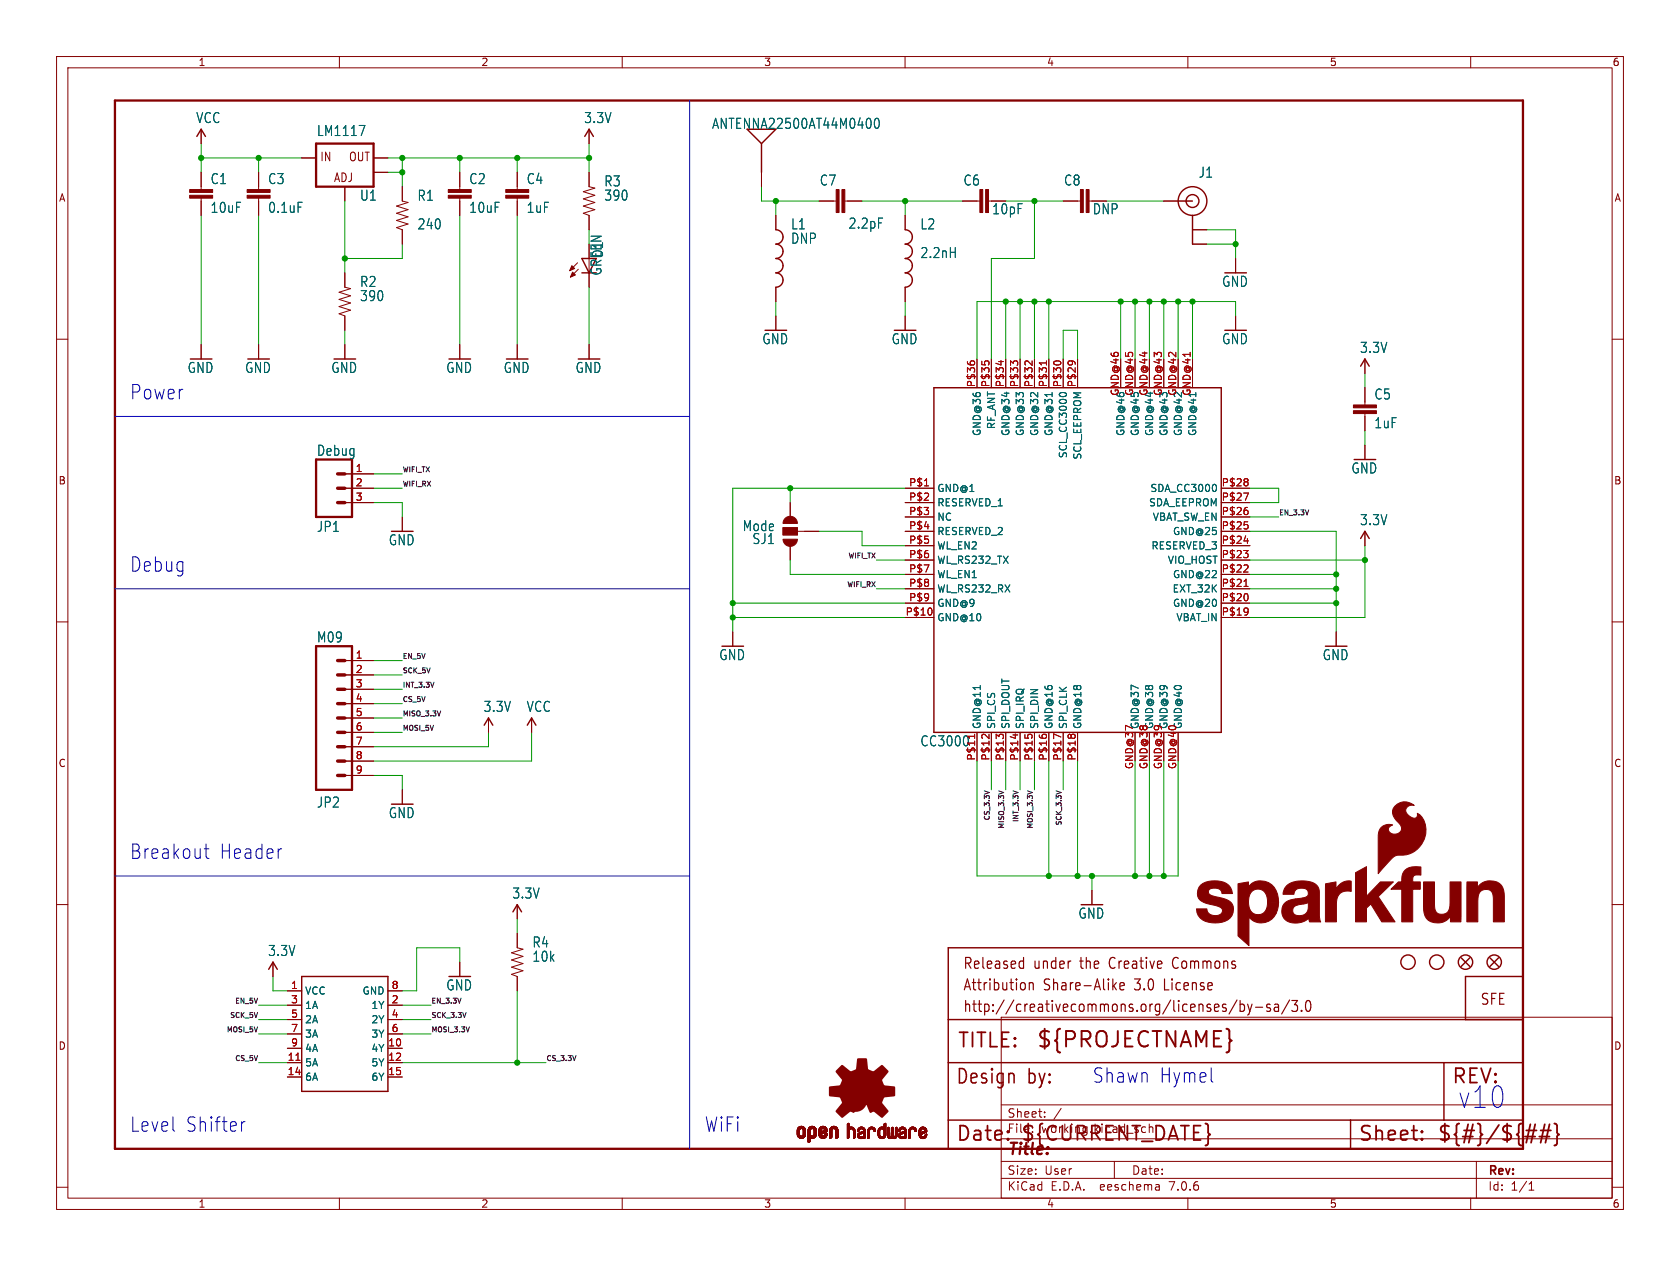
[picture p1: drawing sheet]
<svg xmlns="http://www.w3.org/2000/svg" width="297mm" height="224mm" viewBox="0 0 297 224" stroke-linecap="round" stroke-linejoin="round" font-family="sans-serif">
<defs><g id="words">
<text font-size="5.3" fill="#0000c2" x="257.6" y="196.3">v10</text>
<text font-size="3.8" fill="#840000" x="183.1" y="185.7">${PROJECTNAME}</text>
<g font-size="3.5" fill="#0000c2">
<text x="22.9" y="70.9">Power</text>
<text x="22.9" y="101.4">Debug</text>
<text x="22.9" y="152.2">Breakout</text>
<text x="38.7" y="152.2">Header</text>
<text x="193" y="191.7">Shawn</text>
<text x="204.9" y="191.7">Hymel</text>
<text x="256.5" y="192.1">REV:</text>
<text x="22.9" y="200.4">Level</text>
<text x="32.8" y="200.4">Shifter</text>
<text x="124.5" y="200.4">WiFi</text>
</g>
<g font-size="3.5" fill="#840000">
<text x="169.2" y="185.7">TITLE:</text>
<text x="168.9" y="192.1">Design</text>
<text x="181.6" y="192.1">by:</text>
<text x="168.9" y="202.2">Date:</text>
<text x="180.3" y="202.2">${CURRENT_DATE}</text>
<text x="240" y="202.2">Sheet:</text>
<text x="254" y="202.2">${#}/${##}</text>
</g>
<text font-size="2.8" fill="#840000" x="178" y="204.8">Title:</text>
<g font-size="2.7" fill="#840000">
<text x="170.2" y="171.7">Released</text>
<text x="182.7" y="171.7">under</text>
<text x="191.1" y="171.7">the</text>
<text x="196.5" y="171.7">Creative</text>
<text x="208" y="171.7">Commons</text>
<text x="170.2" y="175.5">Attribution</text>
<text x="170.2" y="179.3">http://creativecommons.org/licenses/by-sa/3.0</text>
<text x="184.5" y="175.5">Share-Alike</text>
<text x="200.8" y="175.5">3.0</text>
<text x="206.2" y="175.5">License</text>
<text x="261.6" y="178">SFE</text>
</g>
<g font-size="2.5" fill="#006464">
<text x="34.6" y="22">VCC</text>
<text x="103.2" y="22">3.3V</text>
<text x="125.8" y="23">ANTENNA22500AT44M0400</text>
<text x="55.9" y="24.3">LM1117</text>
<text x="37.1" y="32.8">C1</text>
<text x="47.3" y="32.8">C3</text>
<text x="63.6" y="35.7">U1</text>
<text x="73.7" y="35.7">R1</text>
<text x="82.9" y="32.8">C2</text>
<text x="93" y="32.8">C4</text>
<text x="106.7" y="33.2">R3</text>
<text x="106.7" y="35.7">390</text>
<text x="144.8" y="33">C7</text>
<text x="170.2" y="33">C6</text>
<text x="188" y="33">C8</text>
<text x="211.8" y="31.6">J1</text>
<text x="37.1" y="37.9">10uF</text>
<text x="47.3" y="37.9">0.1uF</text>
<text x="73.7" y="40.8">240</text>
<text x="82.9" y="37.9">10uF</text>
<text x="93" y="37.9">1uF</text>
<text x="139.8" y="40.8">L1</text>
<text x="149.9" y="40.7">2.2pF</text>
<text x="162.6" y="40.8">L2</text>
<text x="106.8" y="45.7" transform="rotate(-90 106.8 45.7)">D1</text>
<text x="139.8" y="43.3">DNP</text>
<text x="162.6" y="45.9">2.2nH</text>
<text x="63.6" y="51">R2</text>
<text x="63.6" y="53.5">390</text>
<text x="216" y="50.9">GND</text>
<text x="134.7" y="61.1">GND</text>
<text x="157.5" y="61.1">GND</text>
<text x="216" y="61.1">GND</text>
<text x="240.3" y="62.6">3.3V</text>
<text x="33.1" y="66.2">GND</text>
<text x="43.2" y="66.2">GND</text>
<text x="58.5" y="66.2">GND</text>
<text x="78.8" y="66.2">GND</text>
<text x="89" y="66.2">GND</text>
<text x="101.7" y="66.2">GND</text>
<text x="242.9" y="70.9">C5</text>
<text x="242.9" y="76">1uF</text>
<text x="55.9" y="80.8">Debug</text>
<text x="238.8" y="84">GND</text>
<text x="55.9" y="94.3">JP1</text>
<text x="131.2" y="94.2">Mode</text>
<text x="240.3" y="93.1">3.3V</text>
<text x="68.6" y="96.7">GND</text>
<text x="132.9" y="96.5">SJ1</text>
<text x="55.9" y="113.9">M09</text>
<text x="127.1" y="117">GND</text>
<text x="233.7" y="117">GND</text>
<text x="85.4" y="126.1">3.3V</text>
<text x="93" y="126.1">VCC</text>
<text x="162.6" y="132.2">CC3000</text>
<text x="55.9" y="143.1">JP2</text>
<text x="68.6" y="144.9">GND</text>
<text x="90.5" y="159.1">3.3V</text>
<text x="94" y="167.8">R4</text>
<text x="190.6" y="162.7">GND</text>
<text x="47.3" y="169.3">3.3V</text>
<text x="94" y="170.3">10k</text>
<text x="78.8" y="175.4">GND</text>
</g>
<g font-size="2.5" fill="#840000">
<text x="175.3" y="38.1">10pF</text>
<text x="193.1" y="38.1">DNP</text>
<text x="106.6" y="48.8" transform="rotate(-90 106.6 48.8)">GREEN</text>
</g>
<g font-size="2.1" fill="#840000">
<text x="56.5" y="28.7">IN</text>
<text x="61.6" y="28.7">OUT</text>
<text x="58.9" y="32.4">ADJ</text>
<text x="178" y="197.9">Sheet:</text>
<text x="178" y="200.6">File:</text>
<text x="184.1" y="200.6">working.kicad_sch</text>
<text x="178" y="208">Size:</text>
<text x="184.7" y="208">User</text>
<text x="200" y="208">Date:</text>
<text x="263" y="208.2">Rev:</text>
<text x="178" y="210.8">KiCad</text>
<text x="185.7" y="210.8">E.D.A.</text>
<text x="194.6" y="210.8">eeschema</text>
<text x="207" y="210.8">7.0.6</text>
<text x="263" y="210.8">Id:</text>
<text x="267.1" y="210.8">1/1</text>
</g>
<g font-size="1.8" fill="#840000">
<text x="35" y="11.9">1</text>
<text x="85" y="11.9">2</text>
<text x="135" y="11.9">3</text>
<text x="185" y="11.9">4</text>
<text x="235" y="11.9">5</text>
<text x="285" y="11.9">6</text>
<text x="10.3" y="35.9">A</text>
<text x="285.3" y="35.9">A</text>
<text x="10.3" y="85.9">B</text>
<text x="285.3" y="85.9">B</text>
<text x="10.3" y="135.9">C</text>
<text x="285.3" y="135.9">C</text>
<text x="10.3" y="185.9">D</text>
<text x="285.3" y="185.9">D</text>
<text x="35" y="213.8">1</text>
<text x="85" y="213.8">2</text>
<text x="135" y="213.8">3</text>
<text x="185" y="213.8">4</text>
<text x="235" y="213.8">5</text>
<text x="285" y="213.8">6</text>
</g>
<g font-size="1.8" fill="#a90000">
<text x="172.5" y="68.6" transform="rotate(-90 172.5 68.6)">P$36</text>
<text x="175" y="68.6" transform="rotate(-90 175 68.6)">P$35</text>
<text x="177.5" y="68.6" transform="rotate(-90 177.5 68.6)">P$34</text>
<text x="180.1" y="68.6" transform="rotate(-90 180.1 68.6)">P$33</text>
<text x="182.6" y="68.6" transform="rotate(-90 182.6 68.6)">P$32</text>
<text x="185.2" y="68.6" transform="rotate(-90 185.2 68.6)">P$31</text>
<text x="187.7" y="68.6" transform="rotate(-90 187.7 68.6)">P$30</text>
<text x="190.2" y="68.6" transform="rotate(-90 190.2 68.6)">P$29</text>
<text x="197.9" y="70.1" transform="rotate(-90 197.9 70.1)">GND@46</text>
<text x="202.9" y="70.1" transform="rotate(-90 202.9 70.1)">GND@44</text>
<text x="205.5" y="70.1" transform="rotate(-90 205.5 70.1)">GND@43</text>
<text x="206.6" y="77.2" transform="rotate(-90 206.6 77.2)">GND@43</text>
<text x="211.7" y="77.2" transform="rotate(-90 211.7 77.2)">GND@41</text>
<text x="62.8" y="83.6">1</text>
<text x="62.8" y="86.1">2</text>
<text x="62.8" y="88.6">3</text>
<text x="160.6" y="86.1">P$1</text>
<text x="160.6" y="88.6">P$2</text>
<text x="215.9" y="88.6">P$27</text>
<text x="215.9" y="86.1">P$28</text>
<text x="160.6" y="91.2">P$3</text>
<text x="160.6" y="93.7">P$4</text>
<text x="215.9" y="93.7">P$25</text>
<text x="215.9" y="91.2">P$26</text>
<text x="160.6" y="96.3">P$5</text>
<text x="160.6" y="98.8">P$6</text>
<text x="160.6" y="101.3">P$7</text>
<text x="215.9" y="101.3">P$22</text>
<text x="215.9" y="98.8">P$23</text>
<text x="215.9" y="96.3">P$24</text>
<text x="160.6" y="103.9">P$8</text>
<text x="160.6" y="106.4">P$9</text>
<text x="215.9" y="106.4">P$20</text>
<text x="215.9" y="103.9">P$21</text>
<text x="160" y="109">P$10</text>
<text x="215.9" y="109">P$19</text>
<text x="62.8" y="116.6">1</text>
<text x="62.8" y="119.1">2</text>
<text x="62.8" y="121.7">3</text>
<text x="62.8" y="124.2">4</text>
<text x="62.8" y="126.7">5</text>
<text x="62.8" y="129.3">6</text>
<text x="62.8" y="131.8">7</text>
<text x="206.6" y="129" transform="rotate(-90 206.6 129)">GND@39</text>
<text x="62.8" y="134.4">8</text>
<text x="62.8" y="136.9">9</text>
<text x="172.5" y="134.6" transform="rotate(-90 172.5 134.6)">P$11</text>
<text x="175" y="134.6" transform="rotate(-90 175 134.6)">P$12</text>
<text x="177.5" y="134.6" transform="rotate(-90 177.5 134.6)">P$13</text>
<text x="180.1" y="134.6" transform="rotate(-90 180.1 134.6)">P$14</text>
<text x="182.6" y="134.6" transform="rotate(-90 182.6 134.6)">P$15</text>
<text x="185.2" y="134.6" transform="rotate(-90 185.2 134.6)">P$16</text>
<text x="187.7" y="134.6" transform="rotate(-90 187.7 134.6)">P$17</text>
<text x="190.2" y="134.6" transform="rotate(-90 190.2 134.6)">P$18</text>
<text x="200.4" y="136.1" transform="rotate(-90 200.4 136.1)">GND@37</text>
<text x="202.9" y="136.1" transform="rotate(-90 202.9 136.1)">GND@38</text>
<text x="205.5" y="136.1" transform="rotate(-90 205.5 136.1)">GND@39</text>
<text x="208" y="136.1" transform="rotate(-90 208 136.1)">GND@40</text>
<text x="51.4" y="175">1</text>
<text x="51.4" y="177.5">3</text>
<text x="69.1" y="177.5">2</text>
<text x="69.1" y="175">8</text>
<text x="51.4" y="180.1">5</text>
<text x="51.4" y="182.6">7</text>
<text x="51.4" y="185.2">9</text>
<text x="68.5" y="185.2">10</text>
<text x="69.1" y="180.1">4</text>
<text x="69.1" y="182.6">6</text>
<text x="50.8" y="187.7">11</text>
<text x="50.8" y="190.2">14</text>
<text x="68.5" y="187.7">12</text>
<text x="68.5" y="190.2">15</text>
</g>
<g font-size="1.8" fill="#006464">
<text x="200.4" y="70.1" transform="rotate(-90 200.4 70.1)">GND@45</text>
<text x="208" y="70.1" transform="rotate(-90 208 70.1)">GND@42</text>
<text x="210.6" y="70.1" transform="rotate(-90 210.6 70.1)">GND@41</text>
<text x="173.6" y="77.2" transform="rotate(-90 173.6 77.2)">GND@36</text>
<text x="176.1" y="76" transform="rotate(-90 176.1 76)">RF_ANT</text>
<text x="178.7" y="77.2" transform="rotate(-90 178.7 77.2)">GND@34</text>
<text x="181.2" y="77.2" transform="rotate(-90 181.2 77.2)">GND@33</text>
<text x="183.7" y="77.2" transform="rotate(-90 183.7 77.2)">GND@32</text>
<text x="186.3" y="77.2" transform="rotate(-90 186.3 77.2)">GND@31</text>
<text x="199" y="77.2" transform="rotate(-90 199 77.2)">GND@46</text>
<text x="201.5" y="77.2" transform="rotate(-90 201.5 77.2)">GND@45</text>
<text x="204.1" y="77.2" transform="rotate(-90 204.1 77.2)">GND@44</text>
<text x="209.1" y="77.2" transform="rotate(-90 209.1 77.2)">GND@42</text>
<text x="188.8" y="81.1" transform="rotate(-90 188.8 81.1)">SCL_CC3000</text>
<text x="191.4" y="81.4" transform="rotate(-90 191.4 81.4)">SCL_EEPROM</text>
<text x="165.6" y="87.2">GND@1</text>
<text x="165.6" y="89.8">RESERVED_1</text>
<text x="203" y="89.8">SDA_EEPROM</text>
<text x="203.3" y="87.2">SDA_CC3000</text>
<text x="165.6" y="92.3">NC</text>
<text x="165.6" y="94.8">RESERVED_2</text>
<text x="203.7" y="92.3">VBAT_SW_EN</text>
<text x="207.3" y="94.8">GND@25</text>
<text x="165.6" y="97.4">WL_EN2</text>
<text x="165.6" y="99.9">WL_RS232_TX</text>
<text x="203.5" y="97.4">RESERVED_3</text>
<text x="206.4" y="99.9">VIO_HOST</text>
<text x="165.6" y="102.5">WL_EN1</text>
<text x="165.6" y="105">WL_RS232_RX</text>
<text x="165.6" y="107.5">GND@9</text>
<text x="207.2" y="105">EXT_32K</text>
<text x="207.3" y="107.5">GND@20</text>
<text x="207.3" y="102.5">GND@22</text>
<text x="165.6" y="110.1">GND@10</text>
<text x="207.9" y="110.1">VBAT_IN</text>
<text x="173.6" y="129" transform="rotate(-90 173.6 129)">GND@11</text>
<text x="176.1" y="129" transform="rotate(-90 176.1 129)">SPI_CS</text>
<text x="178.7" y="129" transform="rotate(-90 178.7 129)">SPI_DOUT</text>
<text x="181.2" y="129" transform="rotate(-90 181.2 129)">SPI_IRQ</text>
<text x="183.7" y="129" transform="rotate(-90 183.7 129)">SPI_DIN</text>
<text x="186.3" y="129" transform="rotate(-90 186.3 129)">GND@16</text>
<text x="188.8" y="129" transform="rotate(-90 188.8 129)">SPI_CLK</text>
<text x="191.4" y="129" transform="rotate(-90 191.4 129)">GND@18</text>
<text x="201.5" y="129" transform="rotate(-90 201.5 129)">GND@37</text>
<text x="204.1" y="129" transform="rotate(-90 204.1 129)">GND@38</text>
<text x="209.1" y="129" transform="rotate(-90 209.1 129)">GND@40</text>
<text x="53.8" y="176.1">VCC</text>
<text x="53.8" y="178.7">1A</text>
<text x="64" y="176.1">GND</text>
<text x="65.6" y="178.7">1Y</text>
<text x="53.8" y="181.2">2A</text>
<text x="53.8" y="183.7">3A</text>
<text x="65.6" y="181.2">2Y</text>
<text x="65.6" y="183.7">3Y</text>
<text x="53.8" y="188.8">5A</text>
<text x="53.8" y="191.4">6A</text>
<text x="53.8" y="186.3">4A</text>
<text x="65.6" y="186.3">4Y</text>
<text x="65.6" y="188.8">5Y</text>
<text x="65.6" y="191.4">6Y</text>
</g>
<g font-size="1.2" fill="#0f0f0f">
<text x="71.1" y="83.6">WIFI_TX</text>
<text x="71.1" y="86.1">WIFI_RX</text>
<text x="226.1" y="91.2">EN_3.3V</text>
<text x="149.8" y="98.8">WIFI_TX</text>
<text x="149.6" y="103.9">WIFI_RX</text>
<text x="71.1" y="116.6">EN_5V</text>
<text x="71.1" y="119.1">SCK_5V</text>
<text x="71.1" y="121.7">INT_3.3V</text>
<text x="71.1" y="124.2">CS_5V</text>
<text x="71.1" y="126.8">MISO_3.3V</text>
<text x="71.1" y="129.3">MOSI_5V</text>
<text x="175" y="145.3" transform="rotate(-90 175 145.3)">CS_3.3V</text>
<text x="177.6" y="146.8" transform="rotate(-90 177.6 146.8)">MISO_3.3V</text>
<text x="180.1" y="145.6" transform="rotate(-90 180.1 145.6)">INT_3.3V</text>
<text x="182.6" y="146.8" transform="rotate(-90 182.6 146.8)">MOSI_3.3V</text>
<text x="187.7" y="146.2" transform="rotate(-90 187.7 146.2)">SCK_3.3V</text>
<text x="41.4" y="177.6">EN_5V</text>
<text x="76.2" y="177.6">EN_3.3V</text>
<text x="39.9" y="182.6">MOSI_5V</text>
<text x="40.5" y="180.1">SCK_5V</text>
<text x="76.2" y="180.1">SCK_3.3V</text>
<text x="76.2" y="182.6">MOSI_3.3V</text>
<text x="41.4" y="187.7">CS_5V</text>
<text x="96.5" y="187.7">CS_3.3V</text>
</g>
</g></defs>
<g fill="none" stroke="#840000" stroke-width=".18">
<path d="M10 10h277v203.9h-277zM12 12h273v199.9h-273zM60 10v2M110 10v2M160 10v2M210 10v2M260 10v2M35.6 22.9v2.5M35.6 30.5v3M35.6 35.1v3M45.7 30.5v3M45.7 35.1v3"/>
<path d="M53.3 27.9h2.6M61 33v2.6M66 27.9h2.6M66 30.5h2.6M71.1 33v2.6l1 .2-2 .6 2 .7-2 .6 2 .7-2 .6 2 .6-2 .7 1 .3v2.6M81.3 30.5v3M81.3 35.1v3M91.4 30.5v3M91.4 35.1v3M104.1 22.9v2.5M104.1 30.5v2.5l1.1 .3-2.1 .6 2.1 .6-2.1 .7 2.1 .6-2.1 .6 2.1 .7-2.1 .6 1 .4v2.5M134.6 30.5v2.5"/>
<path d="M137.2 38.1v2.5M144.8 35.6h3M149.4 35.6h3M160 38.1v2.5M170.2 35.6h3M188 35.6h3M205.7 35.6h5.1M10 60h2M61 48.3v2.5l1 .3-2.1 .6 2.1 .6-2.1 .7 2.1 .6-2.1 .6 2.1 .7-2.1 .6 1.1 .4v2.5M102.1 46.5l-1.4 1.4M102.2 47.6l-1.4 1.4M104.1 48.3v2.5"/>
<path d="M137.2 50.8v2.5M137.2 55.9v2.5M160 50.8v2.5M160 55.9v2.5M210.8 40.6h2.6M210.8 43.2h2.6M218.4 45.7v2.6M218.4 55.9v2.5M285 60h2M35.6 61v2.5M45.7 61v2.5M61 61v2.5"/>
<path d="M81.3 61v2.5M91.4 61v2.5M104.1 61v2.5M172.7 63.5v5.1M175.3 63.5v5.1M177.8 63.5v5.1M180.3 63.5v5.1M182.9 63.5v5.1M185.4 63.5v5.1M188 63.5v5.1M190.5 63.5v5.1M198.1 63.5v5.1"/>
<path d="M200.7 63.5v5.1M203.2 63.5v5.1M205.7 63.5v5.1M208.3 63.5v5.1M210.8 63.5v5.1M241.3 63.5v2.5M241.3 68.6v3M241.3 73.2v3M241.3 78.7v2.6M61 86.4h5M61 88.9h5M61 83.8h5"/>
<path d="M71.1 91.4v2.6M138.4 93.3h2.6v1.3h-2.6zM139.7 88.9v2.5M139.7 96.5v2.6M141 94h3.8M160 86.4h5.1M160 88.9h5.1M160 99.1h5.1M160 96.5h5.1M160 94h5.1M160 91.4h5.1M215.9 86.4h5.1"/>
<path d="M215.9 88.9h5.1M215.9 99.1h5.1M215.9 96.5h5.1M215.9 94h5.1M215.9 91.4h5.1M241.3 94v2.5M10 110h2M61 116.8h5M61 119.4h5M129.5 111.8v2.5M160 109.2h5.1M160 106.7h5.1"/>
<path d="M160 104.1h5.1M160 101.6h5.1M215.9 109.2h5.1M215.9 106.7h5.1M215.9 104.1h5.1M215.9 101.6h5.1M236.2 111.8v2.5M285 110h2M61 121.9h5M61 124.5h5M61 127h5M61 129.5h5"/>
<path d="M61 132.1h5M61 134.6h5M61 137.2h5M71.1 139.7v2.5M86.4 127v2.5M94 127v2.5M172.7 129.5v5.1M175.3 129.5v5.1M177.8 129.5v5.1M180.3 129.5v5.1M182.9 129.5v5.1M185.4 129.5v5.1"/>
<path d="M188 129.5v5.1M190.5 129.5v5.1M200.7 129.5v5.1M203.2 129.5v5.1M205.7 129.5v5.1M208.3 129.5v5.1M10 160h2M193 157.5v2.5M285 160h2M48.3 170.2v2.5M50.8 175.3h2.5M50.8 177.8h2.5"/>
<path d="M68.6 175.3h2.5M68.6 177.8h2.5M81.3 170.2v2.5M91.4 165.1v2.5l1.1 .3-2.1 .6 2.1 .7-2.1 .6 2.1 .6-2.1 .7 2.1 .6-2.1 .6 1 .4v2.6M91.4 160v2.6M177 179.9h108v32h-108zM50.8 185.4h2.5M50.8 188h2.5M50.8 190.5h2.5M50.8 180.3h2.5M50.8 182.9h2.5M68.6 185.4h2.5"/>
<path d="M68.6 188h2.5M68.6 190.5h2.5M68.6 180.3h2.5M68.6 182.9h2.5M177 195.4h108M184.7 197.5v.1M184.7 196.7v.1M187.6 196l-1.3 2M10 210h2M60 211.9v2M110 211.9v2M160 211.9v2"/>
<path d="M177 208.4h108M177 205.4h108M177 201.4h108M197 205.4v3M204.9 209.6l.1 .9M205 210.4l-.2 .1M205 209.9h-.2M210 211.9v2M260 211.9v2M261 205.4v6.5M270.3 210.5h.9M270.3 209.4l.4-.4v1.5"/>
<path d="M285 210h2"/>
</g>
<g fill="none" stroke="#840000" stroke-width=".25">
<path d="M34.8 24.1l.8-1.2 .7 1.2M103.4 24.1l.7-1.2 .8 1.2M132.1 22.9h5.1l-2.6 2.5zM134.6 25.4v5.1M210.8 38.1v5.1M104.1 45.7h-1.2l1.2 2.6h-1.2M137.2 40.6a1.27 1.27 0 0 1 1.2 1.3 1.27 1.27 0 0 1-1.2 1.3 1.27 1.27 0 0 1 1.2 1.3 1.27 1.27 0 0 1-1.2 1.2 1.27 1.27 0 0 1 1.2 1.3 1.27 1.27 0 0 1-1.2 1.3 1.27 1.27 0 0 1 1.2 1.2 1.27 1.27 0 0 1-1.2 1.3M160 40.6a1.27 1.27 0 0 1 1.3 1.3 1.27 1.27 0 0 1-1.3 1.3 1.27 1.27 0 0 1 1.3 1.3 1.27 1.27 0 0 1-1.3 1.2 1.27 1.27 0 0 1 1.3 1.3 1.27 1.27 0 0 1-1.3 1.3 1.27 1.27 0 0 1 1.3 1.2 1.27 1.27 0 0 1-1.3 1.3M165.1 68.6h50.8v60.9h-50.8zM240.5 64.8l.8-1.3 .8 1.3M240.5 95.3l.8-1.3 .8 1.3M85.6 128.3l.8-1.3 .7 1.3"/>
<path d="M93.2 128.3l.8-1.3 .7 1.3M47.5 171.5l.8-1.3 .7 1.3M53.3 172.7h15.3v20.3h-15.3zM90.7 161.3l.7-1.3 .8 1.3M167.6 167.6h101.6v35.6h-101.6zM258.3 169.4l1.5 1.5M259.8 169.4l-1.5 1.5M263.4 169.4l1.5 1.5M264.9 169.4l-1.5 1.5M269.2 172.7h-10.1v7.6M167.6 180.3h101.6M167.6 198.1h101.6"/>
<path d="M167.6 188h101.6M238.8 198.1v5.1M255.3 188v10.1"/>
<circle cx="210.8" cy="35.6" r="2.54"/>
<circle cx="210.8" cy="35.6" r="1.14"/>
<circle cx="248.9" cy="170.2" r="1.27"/>
<circle cx="254" cy="170.2" r="1.27"/>
<circle cx="259.1" cy="170.2" r="1.27"/>
<circle cx="264.2" cy="170.2" r="1.27"/>
</g>
<g fill="none" stroke="#a90000" stroke-width=".18">
<path d="M171.6 64l.2-.2 .4 .2M173.6 63.9v.6M174.1 64l.2-.2 .5 .2M177 63.8v.8M179.1 64.3l-.4-.5v.8M179.2 64l.2-.2 .5 .2M182.5 63.8v.8l-.8-.7-.3-.1-.1 .2M185 63.8v.8M186.4 64l.4-.2 .6 .2M188.9 64v-.1a1.07 1.07 0 0 1 1.1 .1M189.4 63.8l.1 .2M163.4 85.9h.8"/>
<path d="M219.9 97.4h.7l-.4 .5M219.9 87.2h.8l-.5 1.3M219.9 95.7h.8M220 92.3h.6M220.5 84.7l.1 .2-.1 .3M220.5 85.3l.1 .2-.1 .4M220.5 90.3l.1 .2-.1 .5M220.5 92.8l.1 .2-.1 .5M220.5 97.9l.1 .2-.1 .5M220.5 100l.1 .2v.3l-.7 .7h.7M164.6 107.7l.2 .3-.2 .7M219.9 103.7h.7"/>
<path d="M220.5 107.6l.1 .1a1.07 1.07 0 0 1-.1 1M220.5 105.1l.1 .4-.1 .6M220.6 108.1l-.1 .2M172.3 129.9v.7M174.8 129.9v.8l-.7-.8h-.3l-.2 .1M176.6 130.3l-.5-.4v.8M176.7 130l.1-.1 .5 .1M179.5 129.8v.8M181.2 129.9v.6M181.7 130l.2-.1 .5 .1M184.3 130l.2-.1 .4 .1M187.5 130.4l-1.2-.6v.9"/>
<path d="M188.9 130l.2-.1 .2 .1M189.4 130l.2-.1 .4 .1M52.3 187.5h.7"/>
</g>
<path d="M63.5 22.2h1l-.6 1.8M153.9 21.3v1.1M154.8 21l.3-.1a1.23 1.23 0 0 1 0 1.8h-.2a1.32 1.32 0 0 1-.1-1.7zM187.3 69.7a.79 .79 0 0 1 1.2 0M214.9 85.8l.1 .4-.1 .6" fill="none" stroke="#006464" stroke-width=".18"/>
<g fill="#840000" stroke="#840000" stroke-width=".18">
<path d="M138.8 91.7a1.27 1.27 0 0 1 1.4-.3 1.27 1.27 0 0 1 .8 1.2h-2.6l.1-.5z"/>
<path d="M138.4 93.3h2.6v1.3h-2.6z"/>
<path d="M138.4 95.4h2.6a1.27 1.27 0 0 1-1.3 1.2 1.27 1.27 0 0 1-1.3-1.2z"/>
<path d="M192 33.5h.5v4.1h-.5z"/>
<path d="M191 33.5h.5v4.1h-.5z"/>
<path d="M174.2 33.5h.6v4.1h-.6z"/>
<path d="M173.2 33.5h.5v4.1h-.5z"/>
<path d="M148.8 33.5h.6v4.1h-.6z"/>
<path d="M147.8 33.5h.5v4.1h-.5z"/>
<path d="M224.1 159.5l1.9 .1v.7l-.4 1.3-1.7-.8z"/>
<path d="M239.6 154.4l2-1.1v5.2l2.4-2.5h2.3l-2.6 2.6 2.9 4.5h-2.3l-2-3.2-.7 .7v2.5h-2z"/>
<path d="M229 159l1.2-.2 .3 1.1-1.1 .2z"/>
<path d="M234.3 156.3l1.9-.3v1.3a2.34 2.34 0 0 1 2.7-1.4v1.8l-.3-.1a1.97 1.97 0 0 0-2.3 2.3v3.2h-2z"/>
<path d="M251.7 156h1.9v2a7.9 7.9 0 0 0 .3 3.3 1.43 1.43 0 0 0 1.6 .3 1.43 1.43 0 0 0 .8-1.4v-4.2h2v7.1h-1.9v-1a2.75 2.75 0 0 1-4.2 .4 5.3 5.3 0 0 1-.5-3.2z"/>
<path d="M259.3 156h1.9v1a2.68 2.68 0 0 1 4.5 0 18.2 18.2 0 0 1 .3 4.4v1.7h-2v-2a7.9 7.9 0 0 0-.3-3.3 1.42 1.42 0 0 0-1.6-.4 1.42 1.42 0 0 0-.8 1.5v4.2h-2z"/>
<path d="M218.9 156.3l1.8-.3v.9a2.88 2.88 0 0 1 3-1.1 2.88 2.88 0 0 1 2.1 2.4l.2 1.4-1.9-.1a1.87 1.87 0 0 0-2.1-2.2 2.27 2.27 0 0 0-1.3 2.7 1.64 1.64 0 0 0 1.3 1.7 1.64 1.64 0 0 0 1.9-.9l1.7 .8a2.81 2.81 0 0 1-4.8 .6v5.1l-1.9-1.8z"/>
<path d="M212.3 156.6a4.4 4.4 0 0 1 4.9 0l.6 .9 .1 .5h-1.9a1.32 1.32 0 0 0-1.8-.8 .65 .65 0 0 0-.6 .7 .65 .65 0 0 0 .7 .5l.4 .1a6.3 6.3 0 0 1 3 1.1 2.23 2.23 0 0 1-1.7 3.5 4 4 0 0 1-4.2-1.2l-.3-1.1h1.9a1.51 1.51 0 0 0 1.2 1.1 1.51 1.51 0 0 0 1.5-.6 .85 .85 0 0 0-.9-1 7.5 7.5 0 0 1-3.1-1.1 1.96 1.96 0 0 1 .2-2.6z"/>
<path d="M248.4 153.9a3.9 3.9 0 0 1 2.7-.6h.1v1.5h-.4a.91 .91 0 0 0-.9 .2 .91 .91 0 0 0-.1 1h1.3v1.3h-1.3v5.8h-2v-5.8h-1.9l.8-.8a.99 .99 0 0 1 1.1-.5v-.3a2.67 2.67 0 0 1 .6-1.8z"/>
<path d="M246.6 142.6a2.45 2.45 0 0 1 3.4-.1 1.05 1.05 0 0 0-1.4 .5 1.05 1.05 0 0 0 .7 1.4 .75 .75 0 0 0 1.3-.2v-.3a3.8 3.8 0 0 1 .7 5.4 4.3 4.3 0 0 1-4.2 2 4.8 4.8 0 0 0-2.2 1.8l-1.2 1.4v-6.4a1.94 1.94 0 0 1 2.5-2.2 .82 .82 0 0 0-.8 .9 .82 .82 0 0 0 1 .7 1.1 1.1 0 0 0 1.3-.6 1.1 1.1 0 0 0-.4-1.3 2.08 2.08 0 0 1-.7-3z"/>
<path d="M227.5 156.6a4.8 4.8 0 0 1 5.3 0 3.8 3.8 0 0 1 .4 2.6v2.8l.3 1.1h-1.4a.51 .51 0 0 1-.5-.1 .51 .51 0 0 1-.2-.5v-.1a3.3 3.3 0 0 1-4.4 .1 2.19 2.19 0 0 1-.1-2.4 2.19 2.19 0 0 1 2.1-1.1l.4 1.1a.96 .96 0 0 0-.9 1.1 .96 .96 0 0 0 1.2 .8 1.68 1.68 0 0 0 1.6-2.1v-.3l-.8 .3-.3-1.1a.86 .86 0 0 0 1.1-1 1.42 1.42 0 0 0-2.1-.5l-.4 .5a.45 .45 0 0 1-.7 .4h-1.3l.2-.9z"/>
<path d="M89.4 34.5h4.1v.6h-4.1z"/>
<path d="M89.4 33.5h4.1v.5h-4.1z"/>
<path d="M239.3 72.6h4v.6h-4z"/>
<path d="M239.3 71.6h4v.5h-4z"/>
<path d="M140.9 200.7h.4z"/>
<path d="M140.9 200.6l.4 .1z"/>
<path d="M140.9 200.6h.4z"/>
<path d="M140.9 200.5l.4 .1z"/>
<path d="M140.9 200.5h.4z"/>
<path d="M140.9 200.4l.4 .1z"/>
<path d="M140.9 200.4h.4z"/>
<path d="M140.9 200.3l.4 .1z"/>
<path d="M140.9 200.3h.4z"/>
<path d="M140.9 200.2l.4 .1z"/>
<path d="M140.9 200.2h.4z"/>
<path d="M140.9 200.1l.4 .1z"/>
<path d="M140.9 200.1h.4z"/>
<path d="M140.9 200l.4 .1z"/>
<path d="M140.9 200h.4z"/>
<path d="M140.9 199.9l.4 .1z"/>
<path d="M140.9 199.9h.4z"/>
<path d="M141 200.7h.4z"/>
<path d="M141 200.7h.3z"/>
<path d="M141 199.9h.3z"/>
<path d="M141 199.8l.3 .1z"/>
<path d="M141 199.8h.4z"/>
<path d="M141 200.8h.4z"/>
<path d="M141 200.7l.4 .1z"/>
<path d="M141 199.7l.4 .1z"/>
<path d="M141 200.9h.5z"/>
<path d="M141 200.9h.4z"/>
<path d="M141 200.8l.4 .1z"/>
<path d="M141 199.7h.4z"/>
<path d="M141 199.7h.5z"/>
<path d="M141 199.6l.5 .1z"/>
<path d="M141 200.9l.6 .1z"/>
<path d="M141 199.6h.5z"/>
<path d="M141 199.6h.6z"/>
<path d="M141 201h1.3z"/>
<path d="M141 201h.6z"/>
<path d="M141 199.6h1.3z"/>
<path d="M141.1 201h1.2z"/>
<path d="M141.1 199.6h1.2z"/>
<path d="M141.1 199.5l1.2 .1z"/>
<path d="M141.1 201l1.2 .1z"/>
<path d="M141.1 199.5h1.2z"/>
<path d="M141.1 201.1h1.2z"/>
<path d="M141.1 199.5h1.1z"/>
<path d="M141.1 201.1h1.1z"/>
<path d="M141.1 199.4l1.1 .1z"/>
<path d="M141.2 201.1l1 .1z"/>
<path d="M141.2 199.4h1z"/>
<path d="M141.2 201.2h1z"/>
<path d="M141.2 201.2h.9z"/>
<path d="M141.2 199.4h.9z"/>
<path d="M141.3 199.3l.8 .1z"/>
<path d="M141.3 201.2h.8z"/>
<path d="M141.3 199.3h.8z"/>
<path d="M141.3 201.2l.8 .1z"/>
<path d="M141.3 201.3h.7z"/>
<path d="M141.3 199.3h.7z"/>
<path d="M141.4 201.3h.6z"/>
<path d="M141.4 199.3h.6z"/>
<path d="M141.4 201.3h.5z"/>
<path d="M141.4 199.3h.5z"/>
<path d="M141.5 201.3h.4z"/>
<path d="M141.5 199.2l.4 .1z"/>
<path d="M141.5 201.3h.3z"/>
<path d="M141.5 199.2h.3z"/>
<path d="M141.5 201.3l.3 .1z"/>
<path d="M141.6 201.4h.2z"/>
<path d="M141.6 199.2h.2z"/>
<path d="M141.7 199.6h.6z"/>
<path d="M141.8 201h.5z"/>
<path d="M141.8 199.6h.5z"/>
<path d="M141.8 200.9l.5 .1z"/>
<path d="M141.8 200.9h.5z"/>
<path d="M141.8 199.6l.5 .1z"/>
<path d="M141.8 199.7h.5z"/>
<path d="M141.9 200.9h.5z"/>
<path d="M141.9 199.7h.4z"/>
<path d="M141.9 199.7h.5z"/>
<path d="M141.9 200.8l.5 .1z"/>
<path d="M141.9 200.8h.5z"/>
<path d="M141.9 199.7l.5 .1z"/>
<path d="M141.9 199.8h.5z"/>
<path d="M142 200.8h.4z"/>
<path d="M142 199.8h.4z"/>
<path d="M142 200.7l.4 .1z"/>
<path d="M142 200.7h.4z"/>
<path d="M142 199.9h.4z"/>
<path d="M142 199.8l.4 .1z"/>
<path d="M142 200.6l.4 .1z"/>
<path d="M142 200.6h.4z"/>
<path d="M142 200.5l.4 .1z"/>
<path d="M142 200.5h.4z"/>
<path d="M142 200.4l.4 .1z"/>
<path d="M142 200.4h.4z"/>
<path d="M142 200.3l.4 .1z"/>
<path d="M142 200.3h.4z"/>
<path d="M142 200.2l.4 .1z"/>
<path d="M142 200.2h.4z"/>
<path d="M142 200.1l.4 .1z"/>
<path d="M142 200.1h.4z"/>
<path d="M142 200l.4 .1z"/>
<path d="M142 200h.4z"/>
<path d="M142 199.9l.4 .1z"/>
<path d="M142.9 202h.2z"/>
<path d="M142.9 202h.3z"/>
<path d="M142.9 201.9l.3 .1z"/>
<path d="M142.9 201.9h.3z"/>
<path d="M142.9 201.8l.3 .1z"/>
<path d="M142.9 201.8h.3z"/>
<path d="M142.9 201.7l.3 .1z"/>
<path d="M142.9 201.7h.3z"/>
<path d="M142.9 201.6l.3 .1z"/>
<path d="M142.9 201.6h.3z"/>
<path d="M142.9 201.5l.3 .1z"/>
<path d="M142.9 201.5h.3z"/>
<path d="M142.9 201.4l.3 .1z"/>
<path d="M142.9 201.4h.3z"/>
<path d="M142.9 201.3l.3 .1z"/>
<path d="M142.9 201.3h.3z"/>
<path d="M142.9 201.3h.4z"/>
<path d="M142.9 201.3h1z"/>
<path d="M142.9 201.3h1.1z"/>
<path d="M142.9 201.2l1.1 .1z"/>
<path d="M142.9 201.2h1.1z"/>
<path d="M142.9 201.2h1.2z"/>
<path d="M142.9 201.1l1.2 .1z"/>
<path d="M142.9 201.1h1.2z"/>
<path d="M142.9 201.1h1.3z"/>
<path d="M142.9 201l1.3 .1z"/>
<path d="M142.9 201h1.3z"/>
<path d="M142.9 201h.6z"/>
<path d="M142.9 200.9l.6 .1z"/>
<path d="M142.9 200.9h.6z"/>
<path d="M142.9 200.9h.5z"/>
<path d="M142.9 200.9h.4z"/>
<path d="M142.9 200.8l.4 .1z"/>
<path d="M142.9 200.8h.4z"/>
<path d="M142.9 200.7l.4 .1z"/>
<path d="M142.9 200.7h.3z"/>
<path d="M142.9 200.6l.3 .1z"/>
<path d="M142.9 200.6h.3z"/>
<path d="M142.9 200.5l.3 .1z"/>
<path d="M142.9 200.5h.3z"/>
<path d="M142.9 200.4l.3 .1z"/>
<path d="M142.9 200.4h.3z"/>
<path d="M142.9 200.3l.3 .1z"/>
<path d="M142.9 200.3h.3z"/>
<path d="M142.9 200.2l.3 .1z"/>
<path d="M142.9 200.2h.3z"/>
<path d="M142.9 200.1l.3 .1z"/>
<path d="M142.9 200.1h.3z"/>
<path d="M142.9 200l.3 .1z"/>
<path d="M142.9 200h.3z"/>
<path d="M142.9 199.9l.3 .1z"/>
<path d="M142.9 199.9h.3z"/>
<path d="M142.9 199.8l.3 .1z"/>
<path d="M142.9 199.8h.4z"/>
<path d="M142.9 202h.1z"/>
<path d="M142.9 199.7l.4 .1z"/>
<path d="M142.9 202l.1 .1z"/>
<path d="M142.9 199.7h.4z"/>
<path d="M142.9 199.7h.5z"/>
<path d="M142.9 199.6l.5 .1z"/>
<path d="M142.9 199.6h.6z"/>
<path d="M142.9 199.6h1.3z"/>
<path d="M143 199.6h1.2z"/>
<path d="M143 199.5l1.2 .1z"/>
<path d="M143 199.5h1.2z"/>
<path d="M143 199.5h1.1z"/>
<path d="M143 199.4l1.1 .1z"/>
<path d="M143.1 199.4h1z"/>
<path d="M143.1 199.4h.9z"/>
<path d="M143.2 199.4h.8z"/>
<path d="M143.2 199.3l.8 .1z"/>
<path d="M143.2 199.3h.8z"/>
<path d="M143.2 199.3h.7z"/>
<path d="M143.3 199.3h.6z"/>
<path d="M143.3 201.3h.5z"/>
<path d="M143.3 199.3h.5z"/>
<path d="M143.4 201.3h.4z"/>
<path d="M143.4 199.3h.4z"/>
<path d="M143.4 199.2l.4 .1z"/>
<path d="M143.4 199.2h.3z"/>
<path d="M143.5 201.3l.2 .1z"/>
<path d="M143.5 199.2h.2z"/>
<path d="M143.5 201.4h.2z"/>
<path d="M143.6 199.6h.6z"/>
<path d="M143.7 201h.5z"/>
<path d="M143.7 200.9l.6 .1z"/>
<path d="M143.7 199.6h.6z"/>
<path d="M143.7 200.9h.6z"/>
<path d="M143.7 199.6l.6 .1z"/>
<path d="M143.7 199.7h.6z"/>
<path d="M143.8 200.9h.5z"/>
<path d="M143.8 199.7h.5z"/>
<path d="M143.8 200.8l.5 .1z"/>
<path d="M143.8 200.8h.5z"/>
<path d="M143.8 199.7l.5 .1z"/>
<path d="M143.9 200.8h.4z"/>
<path d="M143.9 199.8h.4z"/>
<path d="M143.9 200.7l.4 .1z"/>
<path d="M143.9 200.7h.4z"/>
<path d="M143.9 199.8l.4 .1z"/>
<path d="M143.9 199.9h.4z"/>
<path d="M143.9 200.6l.4 .1z"/>
<path d="M143.9 200.6h.4z"/>
<path d="M143.9 200.5l.4 .1z"/>
<path d="M143.9 200.5h.4z"/>
<path d="M143.9 200.4l.4 .1z"/>
<path d="M143.9 200.4h.4z"/>
<path d="M143.9 200.3l.4 .1z"/>
<path d="M143.9 200.3h.4z"/>
<path d="M143.9 200.2l.4 .1z"/>
<path d="M143.9 200.2h.4z"/>
<path d="M143.9 200.1l.4 .1z"/>
<path d="M143.9 200.1h.4z"/>
<path d="M143.9 200l.4 .1z"/>
<path d="M143.9 200h.4z"/>
<path d="M143.9 199.9l.4 .1z"/>
<path d="M144.8 200.8h.4z"/>
<path d="M144.8 200.7l.4 .1z"/>
<path d="M144.8 200.7h.4z"/>
<path d="M144.8 200.6l.4 .1z"/>
<path d="M144.8 200.6h.4z"/>
<path d="M144.8 200.6h.5z"/>
<path d="M144.8 200.5l.6 .1z"/>
<path d="M144.8 200.5h.6z"/>
<path d="M144.8 200.5h.7z"/>
<path d="M144.8 200.4l.8 .1z"/>
<path d="M144.8 200.4h.8z"/>
<path d="M144.8 200.4h.9z"/>
<path d="M144.8 200.4h1z"/>
<path d="M144.8 200.3l1 .1z"/>
<path d="M144.8 200.3h1z"/>
<path d="M144.8 200.3h1.1z"/>
<path d="M144.8 200.3h1.2z"/>
<path d="M144.8 200.2l1.2 .1z"/>
<path d="M144.8 200.2h1.2z"/>
<path d="M144.8 200.2h1.3z"/>
<path d="M144.8 200.2h1.4z"/>
<path d="M144.8 200.2h.4z"/>
<path d="M144.8 200.1l.4 .1z"/>
<path d="M144.8 200.1h.3z"/>
<path d="M144.8 200l.3 .1z"/>
<path d="M144.8 200h.3z"/>
<path d="M144.8 199.9l.3 .1z"/>
<path d="M144.8 199.9h.4z"/>
<path d="M144.8 199.8l.4 .1z"/>
<path d="M144.8 199.8h.4z"/>
<path d="M144.8 200.9h.5z"/>
<path d="M144.8 200.8l.4 .1z"/>
<path d="M144.8 199.7l.4 .1z"/>
<path d="M144.8 199.7h.4z"/>
<path d="M144.8 199.7h.5z"/>
<path d="M144.8 200.9h.6z"/>
<path d="M144.8 200.9l.6 .1z"/>
<path d="M144.8 199.6l.6 .1z"/>
<path d="M144.8 199.6h.6z"/>
<path d="M144.8 201h1.3z"/>
<path d="M144.8 201h.6z"/>
<path d="M144.9 201h1.2z"/>
<path d="M144.9 199.6h1.2z"/>
<path d="M144.9 199.5l1.2 .1z"/>
<path d="M144.9 199.5h1.2z"/>
<path d="M144.9 201l1.2 .1z"/>
<path d="M144.9 201.1h1.2z"/>
<path d="M144.9 201.1h1.1z"/>
<path d="M145 201.1h1z"/>
<path d="M145 199.5h1z"/>
<path d="M145 199.4l1 .1z"/>
<path d="M145 201.1l1 .1z"/>
<path d="M145 199.4h1z"/>
<path d="M145 201.2h1z"/>
<path d="M145 201.2h.9z"/>
<path d="M145.1 199.4h.9z"/>
<path d="M145.1 201.2h.8z"/>
<path d="M145.1 199.4h.8z"/>
<path d="M145.1 199.3l.8 .1z"/>
<path d="M145.1 201.2l.8 .1z"/>
<path d="M145.1 199.3h.8z"/>
<path d="M145.1 201.3h.8z"/>
<path d="M145.1 199.3h.7z"/>
<path d="M145.2 201.3h.6z"/>
<path d="M145.2 199.3h.6z"/>
<path d="M145.2 200.2h1z"/>
<path d="M145.3 200.1l.9 .1z"/>
<path d="M145.3 199.3h.4z"/>
<path d="M145.3 201.3h.4z"/>
<path d="M145.3 200.1h.9z"/>
<path d="M145.3 199.2l.4 .1z"/>
<path d="M145.3 201.3h.3z"/>
<path d="M145.4 201.3l.2 .1z"/>
<path d="M145.4 200.1h.8z"/>
<path d="M145.4 199.2h.2z"/>
<path d="M145.4 201.4h.2z"/>
<path d="M145.5 200.1h.7z"/>
<path d="M145.5 200l.7 .1z"/>
<path d="M145.6 200h.6z"/>
<path d="M145.6 199.6h.5z"/>
<path d="M145.6 201h.5z"/>
<path d="M145.6 199.6h.6z"/>
<path d="M145.6 200.9l.5 .1z"/>
<path d="M145.6 200.9h.5z"/>
<path d="M145.6 199.6l.6 .1z"/>
<path d="M145.6 199.7h.6z"/>
<path d="M145.7 200.9h.5z"/>
<path d="M145.7 200h.5z"/>
<path d="M145.7 199.7h.5z"/>
<path d="M145.7 199.7l.5 .1z"/>
<path d="M145.8 200.8l.4 .1z"/>
<path d="M145.8 199.8h.4z"/>
<path d="M145.8 200.8h.4z"/>
<path d="M145.8 199.9l.4 .1z"/>
<path d="M145.8 199.9h.4z"/>
<path d="M145.8 199.8l.4 .1z"/>
<path d="M145.8 200.7l.4 .1z"/>
<path d="M145.8 200.7h.4z"/>
<path d="M145.9 200.7h.3z"/>
<path d="M145.9 200.6l.3 .1z"/>
<path d="M145.9 200.6h.3z"/>
<path d="M145.9 200.5l.3 .1z"/>
<path d="M145.9 200.5h.3z"/>
<path d="M146 200.5h.2z"/>
<path d="M146.1 200.5h.1z"/>
<path d="M146.7 201.3h.2z"/>
<path d="M146.7 201.3h.3z"/>
<path d="M146.7 201.2l.3 .1z"/>
<path d="M146.7 201.2h.3z"/>
<path d="M146.7 201.2h.4z"/>
<path d="M146.7 201.1l.4 .1z"/>
<path d="M146.7 201.1h.4z"/>
<path d="M146.7 201l.4 .1z"/>
<path d="M146.7 201h.4z"/>
<path d="M146.7 200.9l.4 .1z"/>
<path d="M146.7 200.9h.4z"/>
<path d="M146.7 200.8l.4 .1z"/>
<path d="M146.7 200.8h.4z"/>
<path d="M146.7 200.7l.4 .1z"/>
<path d="M146.7 200.7h.4z"/>
<path d="M146.7 200.6l.4 .1z"/>
<path d="M146.7 200.6h.4z"/>
<path d="M146.7 200.5l.4 .1z"/>
<path d="M146.7 200.5h.4z"/>
<path d="M146.7 200.4l.4 .1z"/>
<path d="M146.7 200.4h.4z"/>
<path d="M146.7 200.3l.4 .1z"/>
<path d="M146.7 200.3h.4z"/>
<path d="M146.7 200.2l.4 .1z"/>
<path d="M146.7 200.2h.4z"/>
<path d="M146.7 200.1l.4 .1z"/>
<path d="M146.7 200.1h.4z"/>
<path d="M146.7 200l.4 .1z"/>
<path d="M146.7 200h.4z"/>
<path d="M146.7 199.9l.4 .1z"/>
<path d="M146.7 199.9h.4z"/>
<path d="M146.7 199.8l.4 .1z"/>
<path d="M146.7 199.8h.4z"/>
<path d="M146.7 201.3h.1z"/>
<path d="M146.7 199.7l.4 .1z"/>
<path d="M146.7 199.7h.4z"/>
<path d="M146.7 199.7h.5z"/>
<path d="M146.7 199.7h.6z"/>
<path d="M146.7 199.6l.6 .1z"/>
<path d="M146.7 199.6h.6z"/>
<path d="M146.8 199.6h.6z"/>
<path d="M146.8 199.6h1.3z"/>
<path d="M146.8 199.6h1.2z"/>
<path d="M146.8 199.5l1.2 .1z"/>
<path d="M146.8 199.5h1.2z"/>
<path d="M146.9 199.5h1.1z"/>
<path d="M146.9 199.4l1 .1z"/>
<path d="M146.9 199.4h1z"/>
<path d="M147 199.4h.8z"/>
<path d="M147 199.3l.8 .1z"/>
<path d="M147 199.3h.8z"/>
<path d="M147.1 199.3h.6z"/>
<path d="M147.2 199.3h.4z"/>
<path d="M147.2 199.2l.4 .1z"/>
<path d="M147.3 199.2h.3z"/>
<path d="M147.3 199.2h.2z"/>
<path d="M147.5 199.6h.6z"/>
<path d="M147.6 199.6l.5 .1z"/>
<path d="M147.6 199.7h.5z"/>
<path d="M147.7 199.7h.4z"/>
<path d="M147.7 199.7l.4 .1z"/>
<path d="M147.7 199.8h.4z"/>
<path d="M147.7 199.8l.4 .1z"/>
<path d="M147.7 201.3h.3z"/>
<path d="M147.7 201.2l.4 .1z"/>
<path d="M147.7 201.2h.4z"/>
<path d="M147.7 201.2h.5z"/>
<path d="M147.7 201.1l.5 .1z"/>
<path d="M147.7 201.1h.5z"/>
<path d="M147.7 201l.5 .1z"/>
<path d="M147.7 201h.5z"/>
<path d="M147.7 200.9l.5 .1z"/>
<path d="M147.7 200.9h.5z"/>
<path d="M147.7 200.8l.5 .1z"/>
<path d="M147.7 200.8h.5z"/>
<path d="M147.7 200.7l.5 .1z"/>
<path d="M147.7 200.7h.5z"/>
<path d="M147.7 200.6l.5 .1z"/>
<path d="M147.7 200.6h.5z"/>
<path d="M147.7 200.5l.5 .1z"/>
<path d="M147.7 200.5h.5z"/>
<path d="M147.7 200.4l.5 .1z"/>
<path d="M147.7 200.4h.5z"/>
<path d="M147.7 200.3l.5 .1z"/>
<path d="M147.7 200.3h.5z"/>
<path d="M147.7 200.2l.5 .1z"/>
<path d="M147.7 200.2h.5z"/>
<path d="M147.7 200.1l.5 .1z"/>
<path d="M147.7 200.1h.5z"/>
<path d="M147.7 200l.5 .1z"/>
<path d="M147.7 200h.5z"/>
<path d="M147.7 199.9l.5 .1z"/>
<path d="M147.7 199.9h.5z"/>
<path d="M147.7 199.9h.4z"/>
<path d="M147.8 201.3h.2z"/>
<path d="M147.8 201.3h.1z"/>
<path d="M149.8 201.3h.1z"/>
<path d="M149.8 201.3h.2z"/>
<path d="M149.8 198.9h.3z"/>
<path d="M149.8 201.3l.1 .1z"/>
<path d="M149.8 201.3h.3z"/>
<path d="M149.8 201.2l.3 .1z"/>
<path d="M149.8 201.2h.3z"/>
<path d="M149.8 201.1l.3 .1z"/>
<path d="M149.8 201.1h.3z"/>
<path d="M149.8 201l.3 .1z"/>
<path d="M149.8 201h.3z"/>
<path d="M149.8 200.9l.3 .1z"/>
<path d="M149.8 200.9h.3z"/>
<path d="M149.8 200.8l.3 .1z"/>
<path d="M149.8 200.8h.3z"/>
<path d="M149.8 200.7l.3 .1z"/>
<path d="M149.8 200.7h.3z"/>
<path d="M149.8 200.6l.3 .1z"/>
<path d="M149.8 200.6h.3z"/>
<path d="M149.8 200.5l.3 .1z"/>
<path d="M149.8 200.5h.3z"/>
<path d="M149.8 200.4l.3 .1z"/>
<path d="M149.8 200.4h.3z"/>
<path d="M149.8 200.3l.3 .1z"/>
<path d="M149.8 200.3h.3z"/>
<path d="M149.8 200.2l.3 .1z"/>
<path d="M149.8 200.2h.3z"/>
<path d="M149.8 200.1l.3 .1z"/>
<path d="M149.8 200.1h.3z"/>
<path d="M149.8 200l.3 .1z"/>
<path d="M149.8 200h.3z"/>
<path d="M149.8 199.9l.3 .1z"/>
<path d="M149.8 199.9h.3z"/>
<path d="M149.8 199.8l.3 .1z"/>
<path d="M149.8 199.8h.3z"/>
<path d="M149.8 199.8h.4z"/>
<path d="M149.8 199.7l.4 .1z"/>
<path d="M149.8 199.7h.4z"/>
<path d="M149.8 199.7h.5z"/>
<path d="M149.8 199.7h.6z"/>
<path d="M149.8 199.6l.6 .1z"/>
<path d="M149.8 199.6h1.2z"/>
<path d="M149.8 199.5l1.2 .1z"/>
<path d="M149.8 199.5h1.1z"/>
<path d="M149.8 199.5h1z"/>
<path d="M149.8 199.4l1 .1z"/>
<path d="M149.8 199.4h1z"/>
<path d="M149.8 199.4h.3z"/>
<path d="M149.8 199.3l.3 .1z"/>
<path d="M149.8 199.3h.3z"/>
<path d="M149.8 199.2l.3 .1z"/>
<path d="M149.8 199.2h.3z"/>
<path d="M149.8 199.1l.3 .1z"/>
<path d="M149.8 199.1h.3z"/>
<path d="M149.8 199l.3 .1z"/>
<path d="M149.8 199h.3z"/>
<path d="M149.8 198.9l.3 .1z"/>
<path d="M149.8 198.8l.3 .1z"/>
<path d="M149.8 198.8h.3z"/>
<path d="M149.9 198.7l.2 .1z"/>
<path d="M149.9 198.7h.2z"/>
<path d="M150.2 199.4h.6z"/>
<path d="M150.2 199.4h.5z"/>
<path d="M150.3 199.4h.4z"/>
<path d="M150.4 199.4h.1z"/>
<path d="M150.5 199.6l.5 .1z"/>
<path d="M150.6 199.7h.4z"/>
<path d="M150.7 199.7h.4z"/>
<path d="M150.7 199.7l.4 .1z"/>
<path d="M150.7 199.8h.4z"/>
<path d="M150.8 199.8h.3z"/>
<path d="M150.8 199.8l.3 .1z"/>
<path d="M150.8 199.9h.3z"/>
<path d="M150.9 199.9h.2z"/>
<path d="M150.9 200h.2z"/>
<path d="M150.9 199.9l.2 .1z"/>
<path d="M150.9 201.3l.1 .1z"/>
<path d="M150.9 201.3h.1z"/>
<path d="M150.9 201.3h.2z"/>
<path d="M150.9 201.2l.2 .1z"/>
<path d="M150.9 201.2h.2z"/>
<path d="M150.9 201.1l.2 .1z"/>
<path d="M150.9 201.1h.2z"/>
<path d="M150.9 201l.2 .1z"/>
<path d="M150.9 201h.2z"/>
<path d="M150.9 200.9l.2 .1z"/>
<path d="M150.9 200.9h.2z"/>
<path d="M150.9 200.8l.2 .1z"/>
<path d="M150.9 200.8h.2z"/>
<path d="M150.9 200.7l.2 .1z"/>
<path d="M150.9 200.7h.2z"/>
<path d="M150.9 200.6l.2 .1z"/>
<path d="M150.9 200.6h.2z"/>
<path d="M150.9 200.5l.2 .1z"/>
<path d="M150.9 200.5h.2z"/>
<path d="M150.9 200.4l.2 .1z"/>
<path d="M150.9 200.4h.2z"/>
<path d="M150.9 200.3l.2 .1z"/>
<path d="M150.9 200.3h.2z"/>
<path d="M150.9 200.2l.2 .1z"/>
<path d="M150.9 200.2h.2z"/>
<path d="M150.9 200.1l.2 .1z"/>
<path d="M150.9 200.1h.2z"/>
<path d="M150.9 200l.2 .1z"/>
<path d="M151.6 200.9h.3z"/>
<path d="M151.6 200.8l.3 .1z"/>
<path d="M151.6 200.8h.3z"/>
<path d="M151.6 200.1h.2z"/>
<path d="M151.6 200.1h.3z"/>
<path d="M151.6 200l.3 .1z"/>
<path d="M151.6 200h.3z"/>
<path d="M151.6 201h.4z"/>
<path d="M151.6 201h.3z"/>
<path d="M151.6 200.9l.3 .1z"/>
<path d="M151.6 200.7l.3 .1z"/>
<path d="M151.6 200.7h.3z"/>
<path d="M151.6 200.7h.4z"/>
<path d="M151.6 200.1l.1 .1z"/>
<path d="M151.6 200.1h.1z"/>
<path d="M151.6 199.9l.3 .1z"/>
<path d="M151.6 199.9h.3z"/>
<path d="M151.6 200.6l.4 .1z"/>
<path d="M151.6 199.8l.3 .1z"/>
<path d="M151.6 201.1h.5z"/>
<path d="M151.6 201l.4 .1z"/>
<path d="M151.6 200.6h.5z"/>
<path d="M151.6 200.6h.6z"/>
<path d="M151.6 199.8h.4z"/>
<path d="M151.7 201.1h.8z"/>
<path d="M151.7 201.1h.4z"/>
<path d="M151.7 200.6h.5z"/>
<path d="M151.7 199.8h.3z"/>
<path d="M151.7 199.7l.3 .1z"/>
<path d="M151.7 199.7h.4z"/>
<path d="M151.7 200.5l.6 .1z"/>
<path d="M151.7 201.1l.8 .1z"/>
<path d="M151.7 200.5h.6z"/>
<path d="M151.7 201.2h.8z"/>
<path d="M151.7 200.5h.7z"/>
<path d="M151.7 199.7h.5z"/>
<path d="M151.7 199.6l.6 .1z"/>
<path d="M151.7 199.6h1.1z"/>
<path d="M151.8 201.2h.7z"/>
<path d="M151.8 200.5h.6z"/>
<path d="M151.8 199.6h1z"/>
<path d="M151.8 200.5h.7z"/>
<path d="M151.8 201.2l.7 .1z"/>
<path d="M151.8 201.3h.7z"/>
<path d="M151.8 200.4l.7 .1z"/>
<path d="M151.8 200.4h.7z"/>
<path d="M151.8 199.5l1 .1z"/>
<path d="M151.8 200.4h.8z"/>
<path d="M151.8 199.5h.9z"/>
<path d="M151.9 199.5h.8z"/>
<path d="M151.9 201.3h.6z"/>
<path d="M151.9 200.4h1.1z"/>
<path d="M151.9 199.4l.7 .1z"/>
<path d="M152 200.4h1z"/>
<path d="M152 201.3l.5 .1z"/>
<path d="M152 199.4h.6z"/>
<path d="M152 201.4h.5z"/>
<path d="M152 200.3l1 .1z"/>
<path d="M152 201.4h.4z"/>
<path d="M152 200.3h1z"/>
<path d="M152 199.4h.5z"/>
<path d="M152.1 200.3h.9z"/>
<path d="M152.1 199.4h.4z"/>
<path d="M152.2 200.3h.8z"/>
<path d="M152.2 201.1h.2z"/>
<path d="M152.2 200.2l.8 .1z"/>
<path d="M152.2 200.2h.8z"/>
<path d="M152.2 199.4h.2z"/>
<path d="M152.3 201.1h.1z"/>
<path d="M152.3 200.2h.7z"/>
<path d="M152.3 199.6l.6 .1z"/>
<path d="M152.4 199.7h.5z"/>
<path d="M152.4 200.2h.6z"/>
<path d="M152.4 200.1l.6 .1z"/>
<path d="M152.5 199.7h.4z"/>
<path d="M152.5 200.1h.5z"/>
<path d="M152.5 199.7l.4 .1z"/>
<path d="M152.5 199.8h.4z"/>
<path d="M152.6 199.8h.3z"/>
<path d="M152.6 200.1h.4z"/>
<path d="M152.6 200.4h.4z"/>
<path d="M152.6 199.9h.4z"/>
<path d="M152.6 199.8l.4 .1z"/>
<path d="M152.6 200l.4 .1z"/>
<path d="M152.7 200.5h.3z"/>
<path d="M152.7 200.4l.3 .1z"/>
<path d="M152.7 200h.3z"/>
<path d="M152.7 199.9l.3 .1z"/>
<path d="M152.7 199.9h.3z"/>
<path d="M152.7 201.3h.1z"/>
<path d="M152.7 201.3h.2z"/>
<path d="M152.7 201.3h.3z"/>
<path d="M152.7 201.2l.3 .1z"/>
<path d="M152.7 201.2h.3z"/>
<path d="M152.7 201.1l.3 .1z"/>
<path d="M152.7 201.1h.3z"/>
<path d="M152.7 201l.3 .1z"/>
<path d="M152.7 201h.3z"/>
<path d="M152.7 200.9l.3 .1z"/>
<path d="M152.7 200.9h.3z"/>
<path d="M152.7 200.8l.3 .1z"/>
<path d="M152.7 200.8h.3z"/>
<path d="M152.7 200.7l.3 .1z"/>
<path d="M152.7 200.7h.3z"/>
<path d="M152.7 200.6l.3 .1z"/>
<path d="M152.7 200.6h.3z"/>
<path d="M152.7 200.5l.3 .1z"/>
<path d="M152.7 201.3l.1 .1z"/>
<path d="M153.4 201.3l.1 .1z"/>
<path d="M153.4 201.3h.1z"/>
<path d="M153.4 201.3h.2z"/>
<path d="M153.4 201.3h.3z"/>
<path d="M153.4 201.2l.3 .1z"/>
<path d="M153.4 201.2h.3z"/>
<path d="M153.4 201.1l.3 .1z"/>
<path d="M153.4 201.1h.3z"/>
<path d="M153.4 201l.3 .1z"/>
<path d="M153.4 201h.3z"/>
<path d="M153.4 200.9l.3 .1z"/>
<path d="M153.4 200.9h.3z"/>
<path d="M153.4 200.8l.3 .1z"/>
<path d="M153.4 200.8h.3z"/>
<path d="M153.4 200.7l.3 .1z"/>
<path d="M153.4 200.7h.3z"/>
<path d="M153.4 200.6l.3 .1z"/>
<path d="M153.4 200.6h.3z"/>
<path d="M153.4 200.5l.3 .1z"/>
<path d="M153.4 200.5h.3z"/>
<path d="M153.4 200.4l.3 .1z"/>
<path d="M153.4 200.4h.3z"/>
<path d="M153.4 200.3l.3 .1z"/>
<path d="M153.4 200.3h.3z"/>
<path d="M153.4 200.2l.3 .1z"/>
<path d="M153.4 200.2h.3z"/>
<path d="M153.4 200.1l.3 .1z"/>
<path d="M153.4 200.1h.3z"/>
<path d="M153.4 200l.3 .1z"/>
<path d="M153.4 200h.3z"/>
<path d="M153.4 199.9l.3 .1z"/>
<path d="M153.4 199.9h.3z"/>
<path d="M153.4 199.9h.4z"/>
<path d="M153.4 199.8l.4 .1z"/>
<path d="M153.4 199.8h.4z"/>
<path d="M153.5 199.8h.3z"/>
<path d="M153.5 199.7l.4 .1z"/>
<path d="M153.5 199.7h.4z"/>
<path d="M153.5 199.7h.5z"/>
<path d="M153.5 199.6l.6 .1z"/>
<path d="M153.5 199.6h1.2z"/>
<path d="M153.6 199.6h1z"/>
<path d="M153.6 199.5l1 .1z"/>
<path d="M153.6 199.5h1z"/>
<path d="M153.7 199.5h.8z"/>
<path d="M153.8 199.4l.7 .1z"/>
<path d="M153.8 199.4h.6z"/>
<path d="M153.9 199.4h.4z"/>
<path d="M154 199.4h.1z"/>
<path d="M154.1 199.6l.6 .1z"/>
<path d="M154.2 199.7h.5z"/>
<path d="M154.3 199.7h.4z"/>
<path d="M154.3 199.7l.4 .1z"/>
<path d="M154.4 199.8h.3z"/>
<path d="M154.4 199.8h.4z"/>
<path d="M154.4 199.9h.4z"/>
<path d="M154.4 199.8l.4 .1z"/>
<path d="M154.5 199.9h.3z"/>
<path d="M154.5 200h.3z"/>
<path d="M154.5 199.9l.3 .1z"/>
<path d="M154.5 200l.2 .1z"/>
<path d="M154.5 200.1h.2z"/>
<path d="M154.5 200.1h.1z"/>
<path d="M155.2 200.7h.3z"/>
<path d="M155.2 200.6l.3 .1z"/>
<path d="M155.2 200.6h.3z"/>
<path d="M155.2 200.5l.3 .1z"/>
<path d="M155.2 200.5h.3z"/>
<path d="M155.2 200.4l.3 .1z"/>
<path d="M155.2 200.4h.3z"/>
<path d="M155.2 200.3l.3 .1z"/>
<path d="M155.2 200.3h.3z"/>
<path d="M155.2 200.2l.3 .1z"/>
<path d="M155.2 200.2h.3z"/>
<path d="M155.2 200.1l.3 .1z"/>
<path d="M155.2 200.1h.3z"/>
<path d="M155.2 200l.3 .1z"/>
<path d="M155.2 200.8h.3z"/>
<path d="M155.2 200.7l.3 .1z"/>
<path d="M155.2 200h.3z"/>
<path d="M155.2 199.9l.3 .1z"/>
<path d="M155.2 199.9h.3z"/>
<path d="M155.3 200.9h.2z"/>
<path d="M155.3 200.8l.2 .1z"/>
<path d="M155.3 200.8h.2z"/>
<path d="M155.3 199.9h.2z"/>
<path d="M155.3 200.9h.3z"/>
<path d="M155.3 199.9h.3z"/>
<path d="M155.3 199.8l.3 .1z"/>
<path d="M155.3 199.8h.3z"/>
<path d="M155.3 201h.3z"/>
<path d="M155.3 200.9l.3 .1z"/>
<path d="M155.3 201h.4z"/>
<path d="M155.3 199.8h.4z"/>
<path d="M155.3 199.7l.4 .1z"/>
<path d="M155.3 199.7h.4z"/>
<path d="M155.3 201l.4 .1z"/>
<path d="M155.3 201.1h.5z"/>
<path d="M155.3 199.7h.5z"/>
<path d="M155.4 201.1h1.1z"/>
<path d="M155.4 201.1h.5z"/>
<path d="M155.4 199.7h.4z"/>
<path d="M155.4 199.6l.5 .1z"/>
<path d="M155.4 199.6h1.2z"/>
<path d="M155.4 201.1h1z"/>
<path d="M155.4 201.1l1 .1z"/>
<path d="M155.4 201.2h1z"/>
<path d="M155.4 199.5l1.2 .1z"/>
<path d="M155.4 199.5h1.2z"/>
<path d="M155.5 201.2h.9z"/>
<path d="M155.5 199.5h1.1z"/>
<path d="M155.5 201.2l.8 .1z"/>
<path d="M155.5 201.3h.8z"/>
<path d="M155.6 201.3h.7z"/>
<path d="M155.6 199.4l1 .1z"/>
<path d="M155.6 199.4h.6z"/>
<path d="M155.6 201.3h.6z"/>
<path d="M155.7 201.3l.5 .1z"/>
<path d="M155.7 199.4h.5z"/>
<path d="M155.7 201.4h.4z"/>
<path d="M155.7 199.4h.4z"/>
<path d="M155.8 199.4h.2z"/>
<path d="M155.9 199.6l.7 .1z"/>
<path d="M156 201.1h.5z"/>
<path d="M156 199.7h.6z"/>
<path d="M156.1 199.7h.5z"/>
<path d="M156.1 201.1h.4z"/>
<path d="M156.1 201l.4 .1z"/>
<path d="M156.1 201h.4z"/>
<path d="M156.2 199.7h.4z"/>
<path d="M156.2 201h.3z"/>
<path d="M156.2 199.7l.4 .1z"/>
<path d="M156.2 199.8h.4z"/>
<path d="M156.2 200.9l.3 .1z"/>
<path d="M156.2 200.9h.3z"/>
<path d="M156.2 200.9h.4z"/>
<path d="M156.3 200.9h.3z"/>
<path d="M156.3 199.8l.3 .1z"/>
<path d="M156.3 199.4h.3z"/>
<path d="M156.3 199.9h.3z"/>
<path d="M156.3 200.8l.3 .1z"/>
<path d="M156.3 200.8h.3z"/>
<path d="M156.3 200.7l.3 .1z"/>
<path d="M156.3 200.7h.3z"/>
<path d="M156.3 200.6h.3z"/>
<path d="M156.3 200.5h.3z"/>
<path d="M156.3 200.4h.3z"/>
<path d="M156.3 200.3h.3z"/>
<path d="M156.3 200.2h.3z"/>
<path d="M156.3 200.1l.3 .1z"/>
<path d="M156.3 200.1h.3z"/>
<path d="M156.3 200h.3z"/>
<path d="M156.3 199.9l.3 .1z"/>
<path d="M156.3 199.3l.3 .1z"/>
<path d="M156.3 199.3h.3z"/>
<path d="M156.3 199.2l.3 .1z"/>
<path d="M156.3 199.2h.3z"/>
<path d="M156.3 199.1l.3 .1z"/>
<path d="M156.3 199.1h.3z"/>
<path d="M156.3 199l.3 .1z"/>
<path d="M156.3 199h.3z"/>
<path d="M156.3 198.9h.3z"/>
<path d="M156.3 198.8l.3 .1z"/>
<path d="M156.3 198.8h.3z"/>
<path d="M156.3 200.6l.3 .1z"/>
<path d="M156.3 200.5l.3 .1z"/>
<path d="M156.3 200.4l.3 .1z"/>
<path d="M156.3 200.3l.3 .1z"/>
<path d="M156.3 200.2l.3 .1z"/>
<path d="M156.3 200l.3 .1z"/>
<path d="M156.3 198.9l.3 .1z"/>
<path d="M156.4 198.7l.2 .1z"/>
<path d="M156.4 198.7h.2z"/>
<path d="M156.5 198.7h.1z"/>
<path d="M156.9 200.9h.3z"/>
<path d="M156.9 200.8l.3 .1z"/>
<path d="M156.9 200.8h.3z"/>
<path d="M156.9 200.7l.3 .1z"/>
<path d="M156.9 200.7h.3z"/>
<path d="M156.9 200.6l.3 .1z"/>
<path d="M156.9 200.6h.3z"/>
<path d="M156.9 200.5l.3 .1z"/>
<path d="M156.9 200.5h.3z"/>
<path d="M156.9 200.4l.3 .1z"/>
<path d="M156.9 200.4h.3z"/>
<path d="M156.9 200.3l.3 .1z"/>
<path d="M156.9 200.3h.3z"/>
<path d="M156.9 200.2l.3 .1z"/>
<path d="M156.9 200.2h.3z"/>
<path d="M156.9 200.1l.3 .1z"/>
<path d="M156.9 200.1h.3z"/>
<path d="M156.9 200l.3 .1z"/>
<path d="M156.9 200h.3z"/>
<path d="M156.9 199.9l.3 .1z"/>
<path d="M156.9 199.9h.3z"/>
<path d="M156.9 199.8l.3 .1z"/>
<path d="M156.9 199.8h.3z"/>
<path d="M156.9 199.7l.3 .1z"/>
<path d="M156.9 199.7h.3z"/>
<path d="M156.9 199.6l.3 .1z"/>
<path d="M156.9 199.6h.3z"/>
<path d="M156.9 199.5l.3 .1z"/>
<path d="M156.9 199.5h.3z"/>
<path d="M156.9 201h.3z"/>
<path d="M156.9 200.9l.3 .1z"/>
<path d="M156.9 201.1h.4z"/>
<path d="M156.9 201l.3 .1z"/>
<path d="M156.9 201.1h1.6z"/>
<path d="M157 201.1l1.5 .1z"/>
<path d="M157 201.1h1.5z"/>
<path d="M157 199.4l.2 .1z"/>
<path d="M157 201.2h1.5z"/>
<path d="M157 201.2h1.4z"/>
<path d="M157 199.4h.2z"/>
<path d="M157 201.2l1.4 .1z"/>
<path d="M157 201.3h1.4z"/>
<path d="M157.1 201.3h1.3z"/>
<path d="M157.1 201.3h.6z"/>
<path d="M157.1 201.3h.5z"/>
<path d="M157.2 201.3l.4 .1z"/>
<path d="M157.2 201.4h.4z"/>
<path d="M157.2 201.4h.3z"/>
<path d="M157.4 201.1h.6z"/>
<path d="M157.5 201.1h.5z"/>
<path d="M157.5 201l.5 .1z"/>
<path d="M157.5 201h.4z"/>
<path d="M157.6 200.9l.3 .1z"/>
<path d="M157.6 200.9h.3z"/>
<path d="M157.6 200.8l.3 .1z"/>
<path d="M157.6 200.8h.3z"/>
<path d="M157.6 200.7l.3 .1z"/>
<path d="M157.6 200.7h.3z"/>
<path d="M157.6 200.6h.3z"/>
<path d="M157.6 200.5h.3z"/>
<path d="M157.6 200.4l.3 .1z"/>
<path d="M157.6 200.6l.3 .1z"/>
<path d="M157.6 200.5l.3 .1z"/>
<path d="M157.6 200.4h.3z"/>
<path d="M157.6 200.3l.3 .1z"/>
<path d="M157.6 200.3h.3z"/>
<path d="M157.6 200.2l.3 .1z"/>
<path d="M157.6 200.2h.3z"/>
<path d="M157.6 200.1l.3 .1z"/>
<path d="M157.6 200.1h.3z"/>
<path d="M157.6 200l.3 .1z"/>
<path d="M157.6 200h.3z"/>
<path d="M157.6 199.9l.3 .1z"/>
<path d="M157.6 199.9h.3z"/>
<path d="M157.6 199.8l.3 .1z"/>
<path d="M157.6 199.8h.3z"/>
<path d="M157.6 199.7l.3 .1z"/>
<path d="M157.6 199.7h.3z"/>
<path d="M157.6 199.6l.3 .1z"/>
<path d="M157.6 199.6h.3z"/>
<path d="M157.6 199.5l.3 .1z"/>
<path d="M157.6 199.5h.3z"/>
<path d="M157.7 199.4l.2 .1z"/>
<path d="M157.7 199.4h.2z"/>
<path d="M157.7 201.3h.7z"/>
<path d="M157.8 199.4h.1z"/>
<path d="M157.8 201.3h.5z"/>
<path d="M157.9 201.3l.4 .1z"/>
<path d="M157.9 201.4h.4z"/>
<path d="M157.9 201.4h.3z"/>
<path d="M158.1 201.1h.4z"/>
<path d="M158.2 201.1h.4z"/>
<path d="M158.2 201l.4 .1z"/>
<path d="M158.2 201h.4z"/>
<path d="M158.2 200.9l.4 .1z"/>
<path d="M158.2 200.9h.4z"/>
<path d="M158.3 200.9h.3z"/>
<path d="M158.3 200.8l.3 .1z"/>
<path d="M158.3 200.8h.3z"/>
<path d="M158.3 200.7l.3 .1z"/>
<path d="M158.3 200.7h.3z"/>
<path d="M158.3 200.6l.3 .1z"/>
<path d="M158.3 200.6h.3z"/>
<path d="M158.3 200.5l.3 .1z"/>
<path d="M158.3 200.5h.3z"/>
<path d="M158.3 200.4l.3 .1z"/>
<path d="M158.3 200.4h.3z"/>
<path d="M158.3 200.3l.3 .1z"/>
<path d="M158.3 200.3h.3z"/>
<path d="M158.3 200.2l.3 .1z"/>
<path d="M158.3 200.2h.3z"/>
<path d="M158.3 200.1l.3 .1z"/>
<path d="M158.3 200.1h.3z"/>
<path d="M158.3 200l.3 .1z"/>
<path d="M158.3 200h.3z"/>
<path d="M158.3 199.9l.3 .1z"/>
<path d="M158.3 199.9h.3z"/>
<path d="M158.3 199.8l.3 .1z"/>
<path d="M158.3 199.8h.3z"/>
<path d="M158.3 199.7l.3 .1z"/>
<path d="M158.3 199.7h.3z"/>
<path d="M158.3 199.6l.3 .1z"/>
<path d="M158.3 199.6h.3z"/>
<path d="M158.3 199.5l.3 .1z"/>
<path d="M158.3 199.5h.3z"/>
<path d="M158.4 199.4l.2 .1z"/>
<path d="M158.4 199.4h.2z"/>
<path d="M158.5 199.4h.1z"/>
<path d="M158.8 200.9h.4z"/>
<path d="M158.8 200.8l.4 .1z"/>
<path d="M158.8 200.8h.4z"/>
<path d="M158.8 200.7l.4 .1z"/>
<path d="M158.8 200.7h.4z"/>
<path d="M158.9 201h.3z"/>
<path d="M158.9 200.9l.3 .1z"/>
<path d="M158.9 200.7h.3z"/>
<path d="M158.9 200.1v.1z"/>
<path d="M158.9 200.1h.1z"/>
<path d="M158.9 200.1h.2z"/>
<path d="M158.9 200l.2 .1z"/>
<path d="M158.9 200h.2z"/>
<path d="M158.9 200h.3z"/>
<path d="M158.9 199.9l.3 .1z"/>
<path d="M158.9 199.9h.3z"/>
<path d="M158.9 200.7h.4z"/>
<path d="M158.9 201.1h.4z"/>
<path d="M158.9 201l.4 .1z"/>
<path d="M158.9 201h.4z"/>
<path d="M158.9 200.6l.4 .1z"/>
<path d="M158.9 200.6h.4z"/>
<path d="M158.9 199.8l.3 .1z"/>
<path d="M158.9 199.8h.3z"/>
<path d="M158.9 201.1h.8z"/>
<path d="M158.9 201.1h.5z"/>
<path d="M158.9 200.6h.5z"/>
<path d="M158.9 199.8h.4z"/>
<path d="M158.9 199.7l.4 .1z"/>
<path d="M158.9 200.6h.6z"/>
<path d="M158.9 200.5l.6 .1z"/>
<path d="M158.9 199.7h.4z"/>
<path d="M158.9 200.5h.7z"/>
<path d="M159 201.1l.7 .1z"/>
<path d="M159 200.5h.6z"/>
<path d="M159 199.7h.4z"/>
<path d="M159 201.2h.7z"/>
<path d="M159 199.7h.5z"/>
<path d="M159 199.6l.5 .1z"/>
<path d="M159 199.6h1.1z"/>
<path d="M159 200.5h.7z"/>
<path d="M159 199.6h1z"/>
<path d="M159.1 201.2l.7 .1z"/>
<path d="M159.1 200.4l.7 .1z"/>
<path d="M159.1 201.3h.7z"/>
<path d="M159.1 200.4h.7z"/>
<path d="M159.1 199.5l.9 .1z"/>
<path d="M159.1 199.5h.9z"/>
<path d="M159.1 201.3h.6z"/>
<path d="M159.1 200.4h.8z"/>
<path d="M159.2 201.3h.5z"/>
<path d="M159.2 199.5h.7z"/>
<path d="M159.2 200.4h1z"/>
<path d="M159.2 199.4l.7 .1z"/>
<path d="M159.2 201.3l.5 .1z"/>
<path d="M159.2 199.4h.6z"/>
<path d="M159.2 201.4h.5z"/>
<path d="M159.2 200.3l1 .1z"/>
<path d="M159.3 200.3h.9z"/>
<path d="M159.3 199.4h.5z"/>
<path d="M159.3 201.4h.4z"/>
<path d="M159.4 199.4h.3z"/>
<path d="M159.4 200.3h.8z"/>
<path d="M159.5 200.2l.7 .1z"/>
<path d="M159.5 200.2h.7z"/>
<path d="M159.5 199.4h.1z"/>
<path d="M159.5 201.1h.2z"/>
<path d="M159.6 200.2h.6z"/>
<path d="M159.6 199.6l.5 .1z"/>
<path d="M159.6 199.7h.5z"/>
<path d="M159.7 200.2h.5z"/>
<path d="M159.7 199.7h.4z"/>
<path d="M159.7 200.1l.5 .1z"/>
<path d="M159.7 200.1h.5z"/>
<path d="M159.8 199.7h.4z"/>
<path d="M159.8 200.1h.4z"/>
<path d="M159.8 199.7l.4 .1z"/>
<path d="M159.8 199.8h.4z"/>
<path d="M159.9 200.1h.3z"/>
<path d="M159.9 199.8h.3z"/>
<path d="M159.9 199.8l.3 .1z"/>
<path d="M159.9 199.9h.3z"/>
<path d="M159.9 200.4h.3z"/>
<path d="M159.9 200l.3 .1z"/>
<path d="M159.9 200.4l.3 .1z"/>
<path d="M159.9 200h.3z"/>
<path d="M159.9 199.9l.3 .1z"/>
<path d="M159.9 201.3l.2 .1z"/>
<path d="M159.9 201.3h.2z"/>
<path d="M159.9 201.3h.3z"/>
<path d="M159.9 201.2l.3 .1z"/>
<path d="M159.9 201.2h.3z"/>
<path d="M159.9 201.1l.3 .1z"/>
<path d="M159.9 201.1h.3z"/>
<path d="M159.9 201l.3 .1z"/>
<path d="M159.9 201h.3z"/>
<path d="M159.9 200.9l.3 .1z"/>
<path d="M159.9 200.9h.3z"/>
<path d="M159.9 200.8l.3 .1z"/>
<path d="M159.9 200.8h.3z"/>
<path d="M159.9 200.7l.3 .1z"/>
<path d="M159.9 200.7h.3z"/>
<path d="M159.9 200.6l.3 .1z"/>
<path d="M159.9 200.6h.3z"/>
<path d="M159.9 200.5l.3 .1z"/>
<path d="M159.9 200.5h.3z"/>
<path d="M160.7 201.3l.1 .1z"/>
<path d="M160.7 201.3h.1z"/>
<path d="M160.7 201.3h.2z"/>
<path d="M160.7 201.2l.2 .1z"/>
<path d="M160.7 201.2h.2z"/>
<path d="M160.7 201.1l.2 .1z"/>
<path d="M160.7 201.1h.2z"/>
<path d="M160.7 201l.2 .1z"/>
<path d="M160.7 201h.2z"/>
<path d="M160.7 200.9l.2 .1z"/>
<path d="M160.7 200.9h.2z"/>
<path d="M160.7 200.8l.2 .1z"/>
<path d="M160.7 200.8h.2z"/>
<path d="M160.7 200.7l.2 .1z"/>
<path d="M160.7 200.7h.2z"/>
<path d="M160.7 200.6l.2 .1z"/>
<path d="M160.7 200.6h.2z"/>
<path d="M160.7 200.5l.2 .1z"/>
<path d="M160.7 200.5h.2z"/>
<path d="M160.7 200.4l.2 .1z"/>
<path d="M160.7 200.4h.2z"/>
<path d="M160.7 200.3l.2 .1z"/>
<path d="M160.7 200.3h.2z"/>
<path d="M160.7 200.2l.2 .1z"/>
<path d="M160.7 200.2h.2z"/>
<path d="M160.7 200.1l.2 .1z"/>
<path d="M160.7 200.1h.2z"/>
<path d="M160.7 200l.2 .1z"/>
<path d="M160.7 200h.2z"/>
<path d="M160.7 200h.3z"/>
<path d="M160.7 199.9l.3 .1z"/>
<path d="M160.7 199.9h.3z"/>
<path d="M160.7 199.8l.3 .1z"/>
<path d="M160.7 199.8h.3z"/>
<path d="M160.7 199.8h.4z"/>
<path d="M160.7 199.7l.4 .1z"/>
<path d="M160.7 199.7h.4z"/>
<path d="M160.8 199.7h.3z"/>
<path d="M160.8 199.7h.4z"/>
<path d="M160.8 199.7h.5z"/>
<path d="M160.8 199.6l.5 .1z"/>
<path d="M160.8 199.6h1.1z"/>
<path d="M160.9 199.6h1z"/>
<path d="M160.9 199.6h.9z"/>
<path d="M160.9 199.5l.9 .1z"/>
<path d="M160.9 199.5h.9z"/>
<path d="M161 199.5h.8z"/>
<path d="M161 199.5h.7z"/>
<path d="M161 199.4l.7 .1z"/>
<path d="M161 199.4h.7z"/>
<path d="M161 199.4h.6z"/>
<path d="M161.1 199.4h.5z"/>
<path d="M161.2 199.4h.3z"/>
<path d="M161.3 199.4h.1z"/>
<path d="M161.4 199.6l.5 .1z"/>
<path d="M161.4 199.7h.5z"/>
<path d="M161.5 199.7h.4z"/>
<path d="M161.6 199.7h.3z"/>
<path d="M161.6 199.7h.4z"/>
<path d="M161.6 199.7l.4 .1z"/>
<path d="M161.6 199.8h.4z"/>
<path d="M161.7 199.8h.3z"/>
<path d="M161.7 199.9h.3z"/>
<path d="M161.7 199.8l.3 .1z"/>
<path d="M161.7 200h.3z"/>
<path d="M161.7 199.9l.3 .1z"/>
<path d="M161.7 200.1h.2z"/>
<path d="M161.7 200.1h.3z"/>
<path d="M161.7 200l.3 .1z"/>
<path d="M161.8 200.1h.1z"/>
<path d="M162.5 200.8h.3z"/>
<path d="M162.5 200.7l.3 .1z"/>
<path d="M162.5 200.7h.3z"/>
<path d="M162.5 200.6l.4 .1z"/>
<path d="M162.5 200.6h.4z"/>
<path d="M162.5 200.6h.5z"/>
<path d="M162.5 200.6h.6z"/>
<path d="M162.5 200.5l.6 .1z"/>
<path d="M162.5 200.5h.6z"/>
<path d="M162.5 200.5h.7z"/>
<path d="M162.5 200.5h.8z"/>
<path d="M162.5 200.4l.8 .1z"/>
<path d="M162.5 200.4h.9z"/>
<path d="M162.5 200.4h1z"/>
<path d="M162.5 200.3l1 .1z"/>
<path d="M162.5 200.3h1.1z"/>
<path d="M162.5 200.3h.3z"/>
<path d="M162.5 200.2l.3 .1z"/>
<path d="M162.5 200.2h.3z"/>
<path d="M162.5 200.1l.3 .1z"/>
<path d="M162.5 200.1h.3z"/>
<path d="M162.5 200l.3 .1z"/>
<path d="M162.5 200h.3z"/>
<path d="M162.5 199.9l.3 .1z"/>
<path d="M162.5 199.9h.3z"/>
<path d="M162.5 200.9h.3z"/>
<path d="M162.5 200.8l.3 .1z"/>
<path d="M162.5 199.8l.3 .1z"/>
<path d="M162.5 199.8h.3z"/>
<path d="M162.5 200.9h.4z"/>
<path d="M162.5 201h.4z"/>
<path d="M162.5 200.9l.4 .1z"/>
<path d="M162.5 199.8h.4z"/>
<path d="M162.6 201h.3z"/>
<path d="M162.6 199.8h.3z"/>
<path d="M162.6 199.7l.3 .1z"/>
<path d="M162.6 199.7h.3z"/>
<path d="M162.6 201l.4 .1z"/>
<path d="M162.6 201h.4z"/>
<path d="M162.6 199.7h.4z"/>
<path d="M162.6 201.1h.5z"/>
<path d="M162.6 201.1h.4z"/>
<path d="M162.6 199.7h.5z"/>
<path d="M162.6 201.1h1.1z"/>
<path d="M162.6 199.6l.5 .1z"/>
<path d="M162.6 199.6h1.1z"/>
<path d="M162.6 201.1l1.1 .1z"/>
<path d="M162.7 201.2h.9z"/>
<path d="M162.7 201.2h1z"/>
<path d="M162.7 199.6h1z"/>
<path d="M162.7 199.5l.9 .1z"/>
<path d="M162.7 199.5h.9z"/>
<path d="M162.7 201.2l.9 .1z"/>
<path d="M162.7 201.3h.9z"/>
<path d="M162.8 201.3h.8z"/>
<path d="M162.8 199.5h.8z"/>
<path d="M162.8 201.3h.7z"/>
<path d="M162.8 199.5h.7z"/>
<path d="M162.8 199.4l.7 .1z"/>
<path d="M162.8 199.4h.7z"/>
<path d="M162.9 201.3h.6z"/>
<path d="M162.9 200.3h.7z"/>
<path d="M162.9 199.4h.5z"/>
<path d="M162.9 201.3h.5z"/>
<path d="M162.9 201.3l.5 .1z"/>
<path d="M162.9 201.4h.5z"/>
<path d="M163 200.3h.7z"/>
<path d="M163 201.4h.4z"/>
<path d="M163 199.4h.3z"/>
<path d="M163 200.2l.8 .1z"/>
<path d="M163 200.2h.8z"/>
<path d="M163.1 200.2h.7z"/>
<path d="M163.1 199.4h.1z"/>
<path d="M163.2 200.2h.6z"/>
<path d="M163.2 199.6l.5 .1z"/>
<path d="M163.2 201.1h.5z"/>
<path d="M163.2 199.7h.5z"/>
<path d="M163.3 200.1l.5 .1z"/>
<path d="M163.3 199.7h.4z"/>
<path d="M163.3 201.1h.4z"/>
<path d="M163.3 200.1h.5z"/>
<path d="M163.4 201l.3 .1z"/>
<path d="M163.4 200.1h.4z"/>
<path d="M163.4 199.7h.4z"/>
<path d="M163.4 201h.3z"/>
<path d="M163.4 201h.4z"/>
<path d="M163.4 199.7l.4 .1z"/>
<path d="M163.4 199.8h.4z"/>
<path d="M163.5 200.1h.3z"/>
<path d="M163.5 199.8h.3z"/>
<path d="M163.5 201h.3z"/>
<path d="M163.5 200.9l.3 .1z"/>
<path d="M163.5 200.9h.3z"/>
<path d="M163.5 200l.3 .1z"/>
<path d="M163.5 199.8l.3 .1z"/>
<path d="M163.5 199.9h.3z"/>
<path d="M163.5 200h.3z"/>
<path d="M163.5 200.8l.3 .1z"/>
<path d="M163.5 200.8h.3z"/>
<path d="M163.5 199.9l.3 .1z"/>
<path d="M163.6 200.8h.2z"/>
<path d="M163.6 200h.2z"/>
<path d="M163.6 200.7l.2 .1z"/>
<path d="M163.6 200.7h.2z"/>
<path d="M163.6 200.6l.2 .1z"/>
<path d="M163.7 200.6h.1z"/>
<path d="M101.1 47l.5 .5-.9 .4z"/>
<path d="M101.2 48.1l.5 .5-.9 .4z"/>
<path d="M79.2 34.5h4.1v.6h-4.1z"/>
<path d="M79.2 33.5h4.1v.5h-4.1z"/>
<path d="M43.7 34.5h4.1v.6h-4.1z"/>
<path d="M43.7 33.5h4.1v.5h-4.1z"/>
<path d="M33.5 34.5h4.1v.6h-4.1z"/>
<path d="M33.5 33.5h4.1v.5h-4.1z"/>
</g>
<path d="M20.3 17.8h248.9v185.4h-248.9zM55.9 25.4h10.1v7.6h-10.1zM55.9 81.3h6.3v10.1h-6.3zM55.9 114.3h6.3v25.4h-6.3z" fill="none" stroke="#840000" stroke-width=".41"/>
<g fill="none" stroke="#840000" stroke-width=".32">
<path d="M269.8 199.9h1.8M271.4 198.9l-.7 3.2M272.4 199.9h1.8M273.1 198.9l-.7 3.2M273.9 198.9l-.7 3.2M274.8 198.7l.3 .2 .2 .2v1.2l.3 .4-.3 .3v1.2l-.2 .3-.3 .1M178.2 201.4l.1 .1-.1 .1M251.4 201.4l.1 .1-.1 .1M251.4 201.4l-.1 .1 .1 .1M251.4 200.1v.2M251.4 201.4v.2M251.4 200.1l.1 .1-.1 .1"/>
<path d="M251.4 200.1l-.1 .1 .1 .1M269.6 201h1.8M272.1 201h1.8"/>
</g>
<g fill="none" stroke="#840000" stroke-width=".21">
<path d="M180.5 170l.4 .1M180.9 169.3v2M180.9 171.2l-.4 .1M181.2 174v.9M182 173.8v1.3M182 174a.4 .4 0 0 1 .6-.1l.1 1.2M196.9 174.4l.5 .7M197.4 173.8l-.7 .7M198 174.4l.8-.1-.1-.4-.5-.1-.2 .3 .1 .9 .1 .1 .5-.1M218.7 176.9l-1.4 2.5M219.2 177v1.9M219.2 177.7l.5-.1 .3 .4v.5l-.1 .3-.2 .1-.5-.1"/>
<path d="M220.6 177.6l.4 1.3M221 178.9l-.2 .5-.2 .1M221.3 177.6l-.3 1.3M222 178.2h1.2M224.5 177.7l-.3-.1a.34 .34 0 0 0-.3 .3 .34 .34 0 0 0 .3 .4h.2a.34 .34 0 0 1 .2 .3 .34 .34 0 0 1-.2 .3l-.5-.1M225.3 177.7l.2-.1 .5 .1v1.2M226 178.1l-.5 .1a.4 .4 0 0 0-.3 .3 .4 .4 0 0 0 .3 .4l.5-.1M228 176.9l-1.4 2.5M228.4 177h1l-.6 .7a.45 .45 0 0 1 .6 .4v.4l-.2 .3-.6 .1-.2-.2M230.1 178.7v.2M231 177.1a.37 .37 0 0 1 .4-.1 .37 .37 0 0 1 .3 .3v.9a.71 .71 0 0 1-.4 .7h-.1a1.44 1.44 0 0 1-.2-1.8z"/>
</g>
<path d="M147.9 189.5l1-1 1.4 1.2 .9-.3 .3-.2 .2-1.8h1.4l.2 1.8 .9 .4 .3 .1 1.4-1.2 1 1-1.2 1.5 .4 .9 .1 .3 1.9 .1v1.4l-1.9 .2-.4 .9-.1 .3 1.2 1.5-1 .9-1.4-1.1-.6 .3-.8-2a1.79 1.79 0 0 1-2.8 1.5 1.79 1.79 0 0 1 .3-3.2l.2 .1a1.77 1.77 0 0 1 .9 1.6l-.8 2-.6-.3-1.4 1.1-1-.9 1.2-1.5-.5-1.2-1.9-.2v-1.4l1.9-.1 .4-.9 .1-.3z" fill="#840000" stroke="#840000" stroke-width=".38"/>
<path d="M59.7 83.8h1.3M59.7 86.4h1.3M59.7 88.9h1.3M59.7 116.8h1.3M59.7 119.4h1.3M59.7 121.9h1.3M59.7 124.5h1.3M59.7 127h1.3M59.7 129.5h1.3M59.7 132.1h1.3M59.7 134.6h1.3M59.7 137.2h1.3" fill="none" stroke="#840000" stroke-width=".61"/>
<path d="M174 139.9l.9 .3M176.5 139.9l.9 .3M179.1 139.9l.9 .3M181.6 139.9l.9 .3M186.7 139.9l.9 .3M82.4 179.1l-.3 .9" fill="none" stroke="#0f0f0f" stroke-width=".18"/>
<path d="M121.9 17.8v185.4M20.3 73.7h101.6M20.3 104.1h101.6M20.3 154.9h101.6M36.1 150.1h.8M36.4 149.3v2.2l.1 .2 .4 .1M42.7 198.4v1.7M43.3 198.4a.56 .56 0 0 0-.6 .5" fill="none" stroke="#0000c2" stroke-width=".18"/>
<g fill="none" stroke="#009600" stroke-width=".18">
<path d="M35.6 27.9h17.7M35.6 25.4v5.1M35.6 38.1v22.9M45.7 27.9v2.6M45.7 38.1v22.9M61 35.6v12.7M68.6 27.9h35.5M68.6 30.5h2.5M71.1 27.9v5.1M81.3 27.9v2.6M81.3 38.1v22.9M91.4 27.9v2.6"/>
<path d="M91.4 38.1v22.9M104.1 25.4v5.1M134.6 33v2.6h10.2M137.2 35.6v2.5M152.4 35.6h17.8M160 35.6v2.5M177.8 35.6h10.2M182.9 35.6v10.1h-7.6v17.8M195.6 35.6h10.1M61 58.4v2.6M71.1 43.2v2.5h-10.1M104.1 40.6v2.6"/>
<path d="M104.1 50.8v10.2M137.2 53.3v2.6M160 53.3v2.6M177.8 53.3v10.2M180.3 53.3v10.2M182.9 53.3v10.2M185.4 53.3v10.2M198.1 53.3v10.2M200.7 53.3v10.2M203.2 53.3v10.2M205.7 53.3v10.2M208.3 53.3v10.2"/>
<path d="M210.8 53.3v10.2M213.4 40.6h5v5.1M213.4 43.2h5M218.4 55.9v-2.6h-45.7v10.2M188 63.5v-5.1h2.5v5.1M241.3 66v2.6M241.3 76.2v2.5M66 88.9h5.1v2.5M66 83.8h5.1M66 86.4h5.1M139.7 86.4v2.5M139.7 99.1v2.5h20.3"/>
<path d="M144.8 94h7.6v2.5h7.6M154.9 99.1h5.1M160 86.4h-30.5v25.4M221 86.4h5.1v2.5h-5.1M221 99.1h20.3M221 94h15.2v17.8M221 91.4h5.1M241.3 96.5v12.7h-20.3M66 119.4h5.1M66 116.8h5.1M129.5 106.7h30.5M129.5 109.2h30.5"/>
<path d="M154.9 104.1h5.1M221 104.1h15.2M221 106.7h15.2M221 101.6h15.2M66 137.2h5.1v2.5M66 129.5h5.1M66 121.9h5.1M66 124.5h5.1M66 127h5.1M86.4 129.5v2.6h-20.4M94 129.5v5.1h-28M172.7 134.6v20.3h35.6v-20.3"/>
<path d="M175.3 134.6v5.1M177.8 134.6v5.1M180.3 134.6v5.1M182.9 134.6v5.1M185.4 134.6v20.3M188 134.6v5.1M190.5 134.6v20.3M200.7 134.6v20.3M203.2 134.6v20.3M205.7 134.6v20.3M193 154.9v2.6M45.7 177.8h5.1"/>
<path d="M48.3 172.7v2.6h2.5M71.1 177.8h5.1M81.3 170.2v-2.6h-7.6v7.7h-2.6M91.4 162.6v2.5M91.4 175.3v12.7M45.7 180.3h5.1M45.7 182.9h5.1M45.7 188h5.1M71.1 180.3h5.1M71.1 182.9h5.1M71.1 188h25.4"/>
</g>
<g fill="#009600" stroke="#009600" stroke-width=".18">
<circle cx="203.2" cy="53.3" r=".46"/>
<circle cx="205.7" cy="53.3" r=".46"/>
<circle cx="208.3" cy="53.3" r=".46"/>
<circle cx="198.1" cy="53.3" r=".46"/>
<circle cx="200.7" cy="53.3" r=".46"/>
<circle cx="218.4" cy="43.2" r=".46"/>
<circle cx="185.4" cy="154.9" r=".46"/>
<circle cx="210.8" cy="53.3" r=".46"/>
<circle cx="236.2" cy="101.6" r=".46"/>
<circle cx="241.3" cy="99.1" r=".46"/>
<circle cx="236.2" cy="104.1" r=".46"/>
<circle cx="236.2" cy="106.7" r=".46"/>
<circle cx="200.7" cy="154.9" r=".46"/>
<circle cx="203.2" cy="154.9" r=".46"/>
<circle cx="193" cy="154.9" r=".46"/>
<circle cx="190.5" cy="154.9" r=".46"/>
<circle cx="205.7" cy="154.9" r=".46"/>
<circle cx="182.9" cy="53.3" r=".46"/>
<circle cx="185.4" cy="53.3" r=".46"/>
<circle cx="177.8" cy="53.3" r=".46"/>
<circle cx="182.9" cy="35.6" r=".46"/>
<circle cx="160" cy="35.6" r=".46"/>
<circle cx="180.3" cy="53.3" r=".46"/>
<circle cx="104.1" cy="27.9" r=".46"/>
<circle cx="137.2" cy="35.6" r=".46"/>
<circle cx="91.4" cy="27.9" r=".46"/>
<circle cx="61" cy="45.7" r=".46"/>
<circle cx="81.3" cy="27.9" r=".46"/>
<circle cx="71.1" cy="30.5" r=".46"/>
<circle cx="71.1" cy="27.9" r=".46"/>
<circle cx="35.6" cy="27.9" r=".46"/>
<circle cx="45.7" cy="27.9" r=".46"/>
<circle cx="91.4" cy="188" r=".46"/>
<circle cx="139.7" cy="86.4" r=".46"/>
<circle cx="129.5" cy="109.2" r=".46"/>
<circle cx="129.5" cy="106.7" r=".46"/>
</g>
<use href="#words"/>
</svg>
